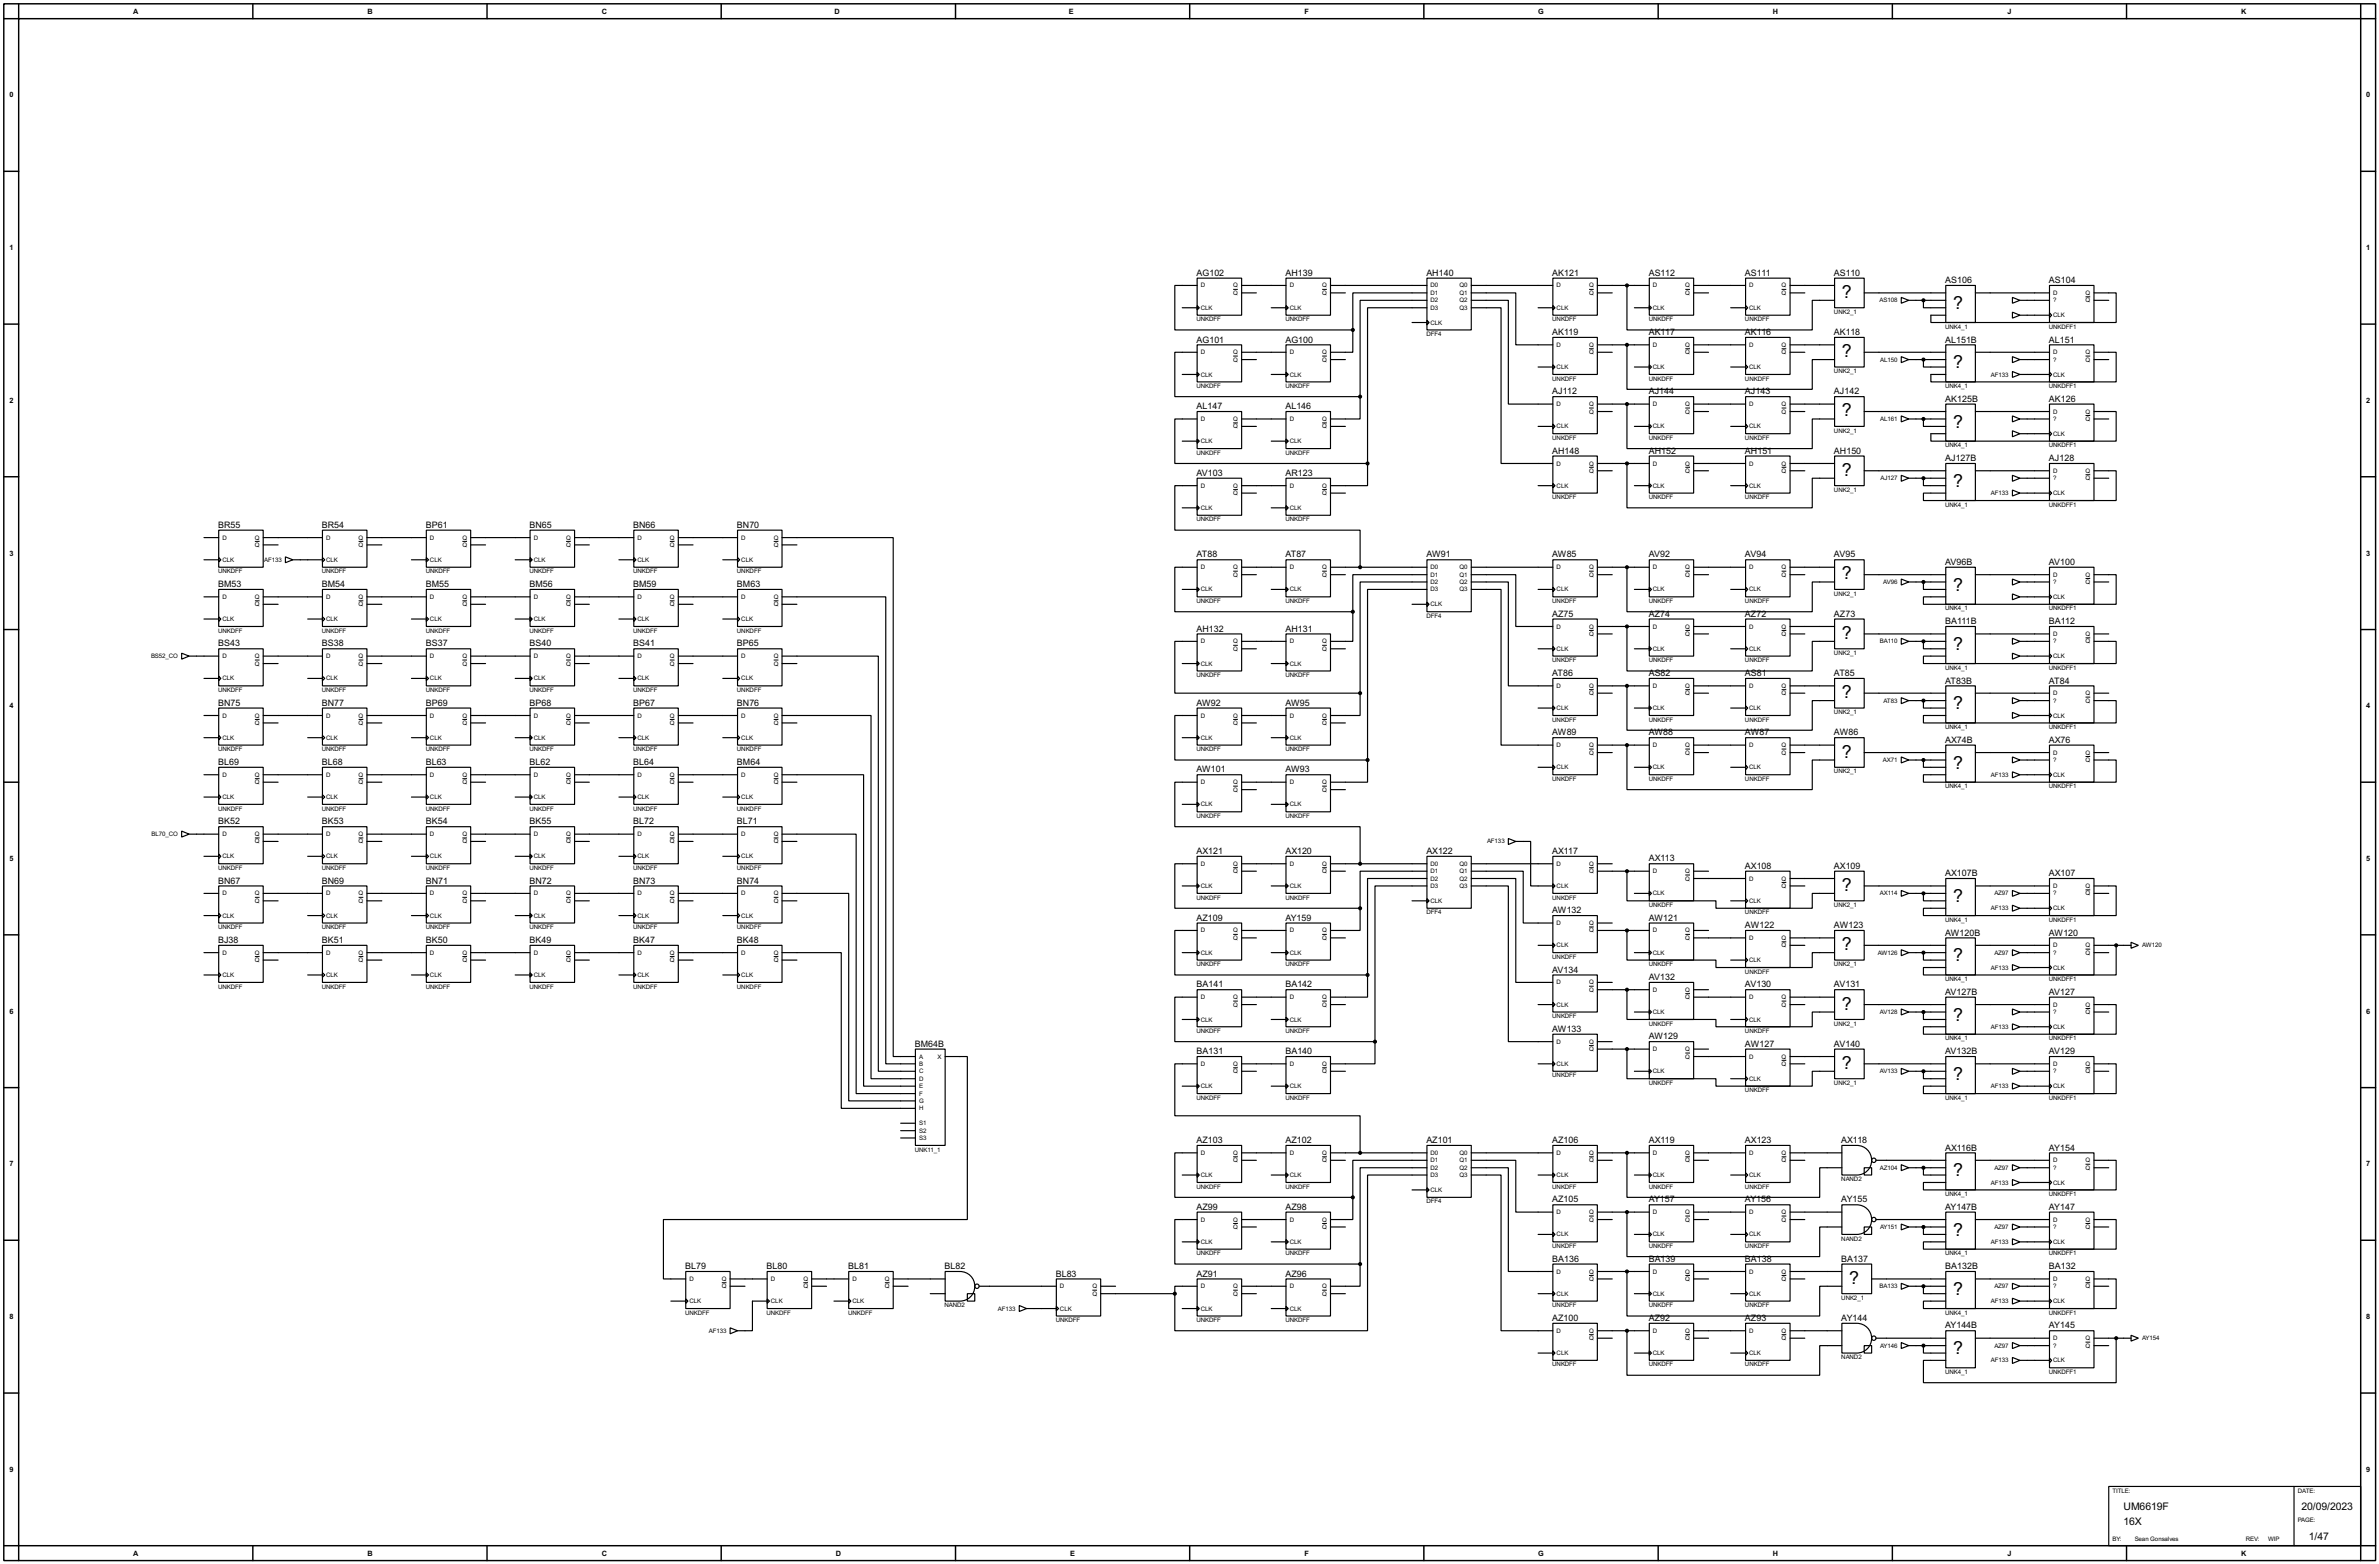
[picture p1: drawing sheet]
<svg xmlns="http://www.w3.org/2000/svg" width="815mm" height="536mm" viewBox="0 0 815 536" stroke-linecap="round" stroke-linejoin="round" font-family="sans-serif">
<defs><g id="words">
<g font-size="6.9">
<text x="631.2" y="102.1">?</text>
<text x="669.3" y="105.8">?</text>
<text x="631.2" y="122.3">?</text>
<text x="669.3" y="126.2">?</text>
<text x="631.2" y="142.7">?</text>
<text x="669.3" y="146.5">?</text>
<text x="631.2" y="163">?</text>
<text x="669.3" y="166.8">?</text>
<text x="631.2" y="198.6">?</text>
<text x="669.3" y="202.4">?</text>
<text x="631.2" y="218.9">?</text>
<text x="669.3" y="222.7">?</text>
<text x="631.2" y="239.2">?</text>
<text x="669.3" y="243">?</text>
<text x="631.2" y="259.6">?</text>
<text x="669.3" y="263.4">?</text>
<text x="631.2" y="305.3">?</text>
<text x="669.3" y="309.1">?</text>
<text x="631.2" y="325.6">?</text>
<text x="669.3" y="329.4">?</text>
<text x="631.2" y="345.9">?</text>
<text x="669.3" y="349.7">?</text>
<text x="631.2" y="366.2">?</text>
<text x="669.3" y="370">?</text>
<text x="669.3" y="403.1">?</text>
<text x="669.3" y="423.4">?</text>
<text x="633.8" y="439.9">?</text>
<text x="669.3" y="443.7">?</text>
<text x="669.3" y="464">?</text>
</g>
<g font-size="4">
<text x="727.8" y="517.5">UM6619F</text>
<text x="788.7" y="517.5">20/09/2023</text>
<text x="727.8" y="522.5">16X</text>
<text x="791.3" y="527.6">1/47</text>
</g>
<g font-size="3.4">
<text x="410.1" y="94.5">AG102</text>
<text x="440.5" y="94.5">AH139</text>
<text x="488.8" y="94.5">AH140</text>
<text x="532" y="94.5">AK121</text>
<text x="565" y="94.5">AS112</text>
<text x="598" y="94.5">AS111</text>
<text x="628.5" y="94.5">AS110</text>
<text x="666.6" y="97">AS106</text>
<text x="702.2" y="97">AS104</text>
<text x="410.1" y="117.4">AG101</text>
<text x="440.5" y="117.4">AG100</text>
<text x="532" y="114.8">AK119</text>
<text x="565" y="114.8">AK117</text>
<text x="598" y="114.8">AK116</text>
<text x="628.5" y="114.8">AK118</text>
<text x="666.6" y="117.4">AL151B</text>
<text x="702.2" y="117.4">AL151</text>
<text x="532" y="135.1">AJ112</text>
<text x="565" y="135.1">AJ144</text>
<text x="598" y="135.1">AJ143</text>
<text x="628.5" y="135.1">AJ142</text>
<text x="666.6" y="137.6">AK125B</text>
<text x="702.2" y="137.6">AK126</text>
<text x="410.1" y="140.2">AL147</text>
<text x="440.5" y="140.2">AL146</text>
<text x="532" y="155.5">AH148</text>
<text x="565" y="155.5">AH152</text>
<text x="598" y="155.5">AH151</text>
<text x="628.5" y="155.5">AH150</text>
<text x="666.6" y="158">AJ127B</text>
<text x="702.2" y="158">AJ128</text>
<text x="410.1" y="163">AV103</text>
<text x="440.5" y="163">AR123</text>
<text x="74.8" y="180.9">BR55</text>
<text x="110.3" y="180.9">BR54</text>
<text x="145.9" y="180.9">BP61</text>
<text x="181.5" y="180.9">BN65</text>
<text x="217" y="180.9">BN66</text>
<text x="252.6" y="180.9">BN70</text>
<text x="410.1" y="191">AT88</text>
<text x="440.5" y="191">AT87</text>
<text x="488.8" y="191">AW91</text>
<text x="532" y="191">AW85</text>
<text x="565" y="191">AV92</text>
<text x="598" y="191">AV94</text>
<text x="628.5" y="191">AV95</text>
<text x="666.6" y="193.6">AV96B</text>
<text x="702.2" y="193.6">AV100</text>
<text x="74.8" y="201.2">BM53</text>
<text x="110.3" y="201.2">BM54</text>
<text x="145.9" y="201.2">BM55</text>
<text x="181.5" y="201.2">BM56</text>
<text x="217" y="201.2">BM59</text>
<text x="252.6" y="201.2">BM63</text>
<text x="532" y="211.3">AZ75</text>
<text x="565" y="211.3">AZ74</text>
<text x="598" y="211.3">AZ72</text>
<text x="628.5" y="211.3">AZ73</text>
<text x="666.6" y="213.9">BA111B</text>
<text x="702.2" y="213.9">BA112</text>
<text x="74.8" y="221.5">BS43</text>
<text x="110.3" y="221.5">BS38</text>
<text x="145.9" y="221.5">BS37</text>
<text x="181.5" y="221.5">BS40</text>
<text x="217" y="221.5">BS41</text>
<text x="252.6" y="221.5">BP65</text>
<text x="410.1" y="216.4">AH132</text>
<text x="440.5" y="216.4">AH131</text>
<text x="532" y="231.7">AT86</text>
<text x="565" y="231.7">AS82</text>
<text x="598" y="231.7">AS81</text>
<text x="628.5" y="231.7">AT85</text>
<text x="666.6" y="234.2">AT83B</text>
<text x="702.2" y="234.2">AT84</text>
<text x="74.8" y="241.8">BN75</text>
<text x="110.3" y="241.8">BN77</text>
<text x="145.9" y="241.8">BP69</text>
<text x="181.5" y="241.8">BP68</text>
<text x="217" y="241.8">BP67</text>
<text x="252.6" y="241.8">BN76</text>
<text x="410.1" y="241.8">AW92</text>
<text x="440.5" y="241.8">AW95</text>
<text x="532" y="252">AW89</text>
<text x="565" y="252">AW88</text>
<text x="598" y="252">AW87</text>
<text x="628.5" y="252">AW86</text>
<text x="666.6" y="254.5">AX74B</text>
<text x="702.2" y="254.5">AX76</text>
<text x="74.8" y="262.1">BL69</text>
<text x="110.3" y="262.1">BL68</text>
<text x="145.9" y="262.1">BL63</text>
<text x="181.5" y="262.1">BL62</text>
<text x="217" y="262.1">BL64</text>
<text x="252.6" y="262.1">BM64</text>
<text x="410.1" y="264.7">AW101</text>
<text x="440.5" y="264.7">AW93</text>
<text x="74.8" y="282.5">BK52</text>
<text x="110.3" y="282.5">BK53</text>
<text x="145.9" y="282.5">BK54</text>
<text x="181.5" y="282.5">BK55</text>
<text x="217" y="282.5">BL72</text>
<text x="252.6" y="282.5">BL71</text>
<text x="410.1" y="292.6">AX121</text>
<text x="440.5" y="292.6">AX120</text>
<text x="488.8" y="292.6">AX122</text>
<text x="532" y="292.6">AX117</text>
<text x="565" y="295.2">AX113</text>
<text x="598" y="297.7">AX108</text>
<text x="628.5" y="297.7">AX109</text>
<text x="74.8" y="302.8">BN67</text>
<text x="110.3" y="302.8">BN69</text>
<text x="145.9" y="302.8">BN71</text>
<text x="181.5" y="302.8">BN72</text>
<text x="217" y="302.8">BN73</text>
<text x="252.6" y="302.8">BN74</text>
<text x="666.6" y="300.2">AX107B</text>
<text x="702.2" y="300.2">AX107</text>
<text x="410.1" y="315.5">AZ109</text>
<text x="440.5" y="315.5">AY159</text>
<text x="532" y="312.9">AW132</text>
<text x="565" y="315.5">AW121</text>
<text x="74.8" y="323.1">BJ38</text>
<text x="110.3" y="323.1">BK51</text>
<text x="145.9" y="323.1">BK50</text>
<text x="181.5" y="323.1">BK49</text>
<text x="217" y="323.1">BK47</text>
<text x="252.6" y="323.1">BK48</text>
<text x="598" y="318">AW122</text>
<text x="628.5" y="318">AW123</text>
<text x="666.6" y="320.6">AW120B</text>
<text x="702.2" y="320.6">AW120</text>
<text x="532" y="333.3">AV134</text>
<text x="565" y="335.8">AV132</text>
<text x="410.1" y="338.3">BA141</text>
<text x="440.5" y="338.3">BA142</text>
<text x="598" y="338.3">AV130</text>
<text x="628.5" y="338.3">AV131</text>
<text x="666.6" y="340.9">AV127B</text>
<text x="702.2" y="340.9">AV127</text>
<text x="532" y="353.6">AW133</text>
<text x="313.5" y="358.7">BM64B</text>
<text x="565" y="356.1">AW129</text>
<text x="598" y="358.7">AW127</text>
<text x="628.5" y="358.7">AV140</text>
<text x="410.1" y="361.2">BA131</text>
<text x="440.5" y="361.2">BA140</text>
<text x="666.6" y="361.2">AV132B</text>
<text x="702.2" y="361.2">AV129</text>
<text x="410.1" y="391.7">AZ103</text>
<text x="440.5" y="391.7">AZ102</text>
<text x="488.8" y="391.7">AZ101</text>
<text x="532" y="391.7">AZ106</text>
<text x="565" y="391.7">AX119</text>
<text x="598" y="391.7">AX123</text>
<text x="631" y="391.7">AX118</text>
<text x="666.6" y="394.2">AX116B</text>
<text x="702.2" y="394.2">AY154</text>
<text x="532" y="412">AZ105</text>
<text x="565" y="412">AY157</text>
<text x="598" y="412">AY156</text>
<text x="631" y="412">AY155</text>
<text x="410.1" y="414.5">AZ99</text>
<text x="440.5" y="414.5">AZ98</text>
<text x="666.6" y="414.5">AY147B</text>
<text x="702.2" y="414.5">AY147</text>
<text x="234.8" y="434.9">BL79</text>
<text x="262.7" y="434.9">BL80</text>
<text x="290.7" y="434.9">BL81</text>
<text x="323.7" y="434.9">BL82</text>
<text x="361.8" y="437.4">BL83</text>
<text x="410.1" y="437.4">AZ91</text>
<text x="440.5" y="437.4">AZ96</text>
<text x="532" y="432.3">BA136</text>
<text x="565" y="432.3">BA139</text>
<text x="598" y="432.3">BA138</text>
<text x="631" y="432.3">BA137</text>
<text x="666.6" y="434.9">BA132B</text>
<text x="702.2" y="434.9">BA132</text>
<text x="532" y="452.6">AZ100</text>
<text x="565" y="452.6">AZ92</text>
<text x="598" y="452.6">AZ93</text>
<text x="631" y="452.6">AY144</text>
<text x="666.6" y="455.2">AY144B</text>
<text x="702.2" y="455.2">AY145</text>
</g>
<g font-size="2.8">
<text x="45.7" y="4.7">A</text>
<text x="126" y="4.7">B</text>
<text x="206.2" y="4.7">C</text>
<text x="286" y="4.7">D</text>
<text x="366.3" y="4.7">E</text>
<text x="447.1" y="4.7">F</text>
<text x="527.2" y="4.7">G</text>
<text x="607.5" y="4.7">H</text>
<text x="688" y="4.7">J</text>
<text x="768.1" y="4.7">K</text>
<text x="3.2" y="33.4">0</text>
<text x="810.9" y="33.4">0</text>
<text x="3.2" y="85.7">1</text>
<text x="810.9" y="85.7">1</text>
<text x="3.2" y="138.1">2</text>
<text x="810.9" y="138.1">2</text>
<text x="3.2" y="190.4">3</text>
<text x="810.9" y="190.4">3</text>
<text x="3.2" y="242.7">4</text>
<text x="810.9" y="242.7">4</text>
<text x="3.2" y="295">5</text>
<text x="810.9" y="295">5</text>
<text x="3.2" y="347.4">6</text>
<text x="810.9" y="347.4">6</text>
<text x="3.2" y="399.7">7</text>
<text x="810.9" y="399.7">7</text>
<text x="3.2" y="452">8</text>
<text x="810.9" y="452">8</text>
<text x="3.2" y="504.3">9</text>
<text x="810.9" y="504.3">9</text>
<text x="45.7" y="533">A</text>
<text x="126" y="533">B</text>
<text x="206.2" y="533">C</text>
<text x="286.5" y="533">D</text>
<text x="366.8" y="533">E</text>
<text x="447.1" y="533">F</text>
<text x="527.2" y="533">G</text>
<text x="607.5" y="533">H</text>
<text x="688" y="533">J</text>
<text x="768.1" y="533">K</text>
</g>
<g font-size="2.4">
<text x="411.5" y="98.5">D</text>
<text x="422.6" y="101">Q</text>
<text x="422.6" y="98.5">Q</text>
<text x="442" y="98.5">D</text>
<text x="453.1" y="101">Q</text>
<text x="453.1" y="98.5">Q</text>
<text x="490.3" y="98.5">D0</text>
<text x="490.3" y="101">D1</text>
<text x="500.2" y="98.5">Q0</text>
<text x="500.2" y="101">Q1</text>
<text x="533.5" y="98.5">D</text>
<text x="544.6" y="101">Q</text>
<text x="544.6" y="98.5">Q</text>
<text x="566.5" y="98.5">D</text>
<text x="577.6" y="101">Q</text>
<text x="577.6" y="98.5">Q</text>
<text x="599.5" y="98.5">D</text>
<text x="610.6" y="101">Q</text>
<text x="610.6" y="98.5">Q</text>
<text x="703.6" y="101">D</text>
<text x="714.7" y="101">Q</text>
<text x="411.5" y="106.2">CLK</text>
<text x="442" y="106.2">CLK</text>
<text x="490.3" y="103.6">D2</text>
<text x="490.3" y="106.2">D3</text>
<text x="500.2" y="103.6">Q2</text>
<text x="500.2" y="106.2">Q3</text>
<text x="533.5" y="106.2">CLK</text>
<text x="566.5" y="106.2">CLK</text>
<text x="599.5" y="106.2">CLK</text>
<text x="628.5" y="107.6">UNK2_1</text>
<text x="644.1" y="103.6">AS108</text>
<text x="703.6" y="103.6">?</text>
<text x="714.7" y="103.6">Q</text>
<text x="410.1" y="110.1">UNKDFF</text>
<text x="440.5" y="110.1">UNKDFF</text>
<text x="490.3" y="111.2">CLK</text>
<text x="532" y="110.1">UNKDFF</text>
<text x="565" y="110.1">UNKDFF</text>
<text x="598" y="110.1">UNKDFF</text>
<text x="666.6" y="112.6">UNK4_1</text>
<text x="702.2" y="112.6">UNKDFF1</text>
<text x="703.6" y="108.7">CLK</text>
<text x="488.8" y="115.1">DFF4</text>
<text x="533.5" y="118.9">D</text>
<text x="544.6" y="118.9">Q</text>
<text x="566.5" y="118.9">D</text>
<text x="577.6" y="118.9">Q</text>
<text x="599.5" y="118.9">D</text>
<text x="610.6" y="118.9">Q</text>
<text x="411.5" y="121.4">D</text>
<text x="422.6" y="123.9">Q</text>
<text x="422.6" y="121.4">Q</text>
<text x="442" y="121.4">D</text>
<text x="453.1" y="123.9">Q</text>
<text x="453.1" y="121.4">Q</text>
<text x="544.6" y="121.4">Q</text>
<text x="577.6" y="121.4">Q</text>
<text x="610.6" y="121.4">Q</text>
<text x="644.3" y="123.9">AL150</text>
<text x="703.6" y="121.4">D</text>
<text x="703.6" y="123.9">?</text>
<text x="714.7" y="123.9">Q</text>
<text x="714.7" y="121.4">Q</text>
<text x="411.5" y="129">CLK</text>
<text x="442" y="129">CLK</text>
<text x="532" y="130.4">UNKDFF</text>
<text x="533.5" y="126.4">CLK</text>
<text x="565" y="130.4">UNKDFF</text>
<text x="566.5" y="126.4">CLK</text>
<text x="598" y="130.4">UNKDFF</text>
<text x="599.5" y="126.4">CLK</text>
<text x="628.5" y="127.8">UNK2_1</text>
<text x="682.3" y="129">AF133</text>
<text x="703.6" y="129">CLK</text>
<text x="410.1" y="133">UNKDFF</text>
<text x="440.5" y="133">UNKDFF</text>
<text x="666.6" y="133">UNK4_1</text>
<text x="702.2" y="133">UNKDFF1</text>
<text x="533.5" y="139.1">D</text>
<text x="544.6" y="141.7">Q</text>
<text x="544.6" y="139.1">Q</text>
<text x="566.5" y="139.1">D</text>
<text x="577.6" y="141.7">Q</text>
<text x="577.6" y="139.1">Q</text>
<text x="599.5" y="139.1">D</text>
<text x="610.6" y="141.7">Q</text>
<text x="610.6" y="139.1">Q</text>
<text x="703.6" y="141.7">D</text>
<text x="714.7" y="141.7">Q</text>
<text x="411.5" y="144.3">D</text>
<text x="422.6" y="146.8">Q</text>
<text x="422.6" y="144.3">Q</text>
<text x="442" y="144.3">D</text>
<text x="453.1" y="146.8">Q</text>
<text x="453.1" y="144.3">Q</text>
<text x="533.5" y="146.8">CLK</text>
<text x="566.5" y="146.8">CLK</text>
<text x="599.5" y="146.8">CLK</text>
<text x="628.5" y="148.2">UNK2_1</text>
<text x="644.3" y="144.3">AL161</text>
<text x="703.6" y="149.3">CLK</text>
<text x="703.6" y="144.3">?</text>
<text x="714.7" y="144.3">Q</text>
<text x="410.1" y="155.8">UNKDFF</text>
<text x="411.5" y="151.8">CLK</text>
<text x="440.5" y="155.8">UNKDFF</text>
<text x="442" y="151.8">CLK</text>
<text x="532" y="150.7">UNKDFF</text>
<text x="565" y="150.7">UNKDFF</text>
<text x="598" y="150.7">UNKDFF</text>
<text x="666.6" y="153.2">UNK4_1</text>
<text x="702.2" y="153.2">UNKDFF1</text>
<text x="533.5" y="159.5">D</text>
<text x="544.6" y="159.5">Q</text>
<text x="566.5" y="159.5">D</text>
<text x="577.6" y="159.5">Q</text>
<text x="599.5" y="159.5">D</text>
<text x="610.6" y="159.5">Q</text>
<text x="411.5" y="167.1">D</text>
<text x="422.6" y="167.1">Q</text>
<text x="442" y="167.1">D</text>
<text x="453.1" y="167.1">Q</text>
<text x="533.5" y="167.1">CLK</text>
<text x="544.6" y="162">Q</text>
<text x="566.5" y="167.1">CLK</text>
<text x="577.6" y="162">Q</text>
<text x="599.5" y="167.1">CLK</text>
<text x="610.6" y="162">Q</text>
<text x="644.4" y="164.5">AJ127</text>
<text x="703.6" y="162">D</text>
<text x="703.6" y="164.5">?</text>
<text x="714.7" y="164.5">Q</text>
<text x="714.7" y="162">Q</text>
<text x="422.6" y="169.7">Q</text>
<text x="453.1" y="169.7">Q</text>
<text x="532" y="171.1">UNKDFF</text>
<text x="565" y="171.1">UNKDFF</text>
<text x="598" y="171.1">UNKDFF</text>
<text x="628.5" y="168.5">UNK2_1</text>
<text x="666.6" y="173.6">UNK4_1</text>
<text x="682.3" y="169.7">AF133</text>
<text x="702.2" y="173.6">UNKDFF1</text>
<text x="703.6" y="169.7">CLK</text>
<text x="410.1" y="178.7">UNKDFF</text>
<text x="411.5" y="174.7">CLK</text>
<text x="440.5" y="178.7">UNKDFF</text>
<text x="442" y="174.7">CLK</text>
<text x="76.3" y="184.9">D</text>
<text x="87.4" y="184.9">Q</text>
<text x="111.8" y="184.9">D</text>
<text x="122.9" y="184.9">Q</text>
<text x="147.4" y="184.9">D</text>
<text x="158.5" y="184.9">Q</text>
<text x="182.9" y="184.9">D</text>
<text x="194" y="184.9">Q</text>
<text x="218.5" y="184.9">D</text>
<text x="229.6" y="184.9">Q</text>
<text x="254.1" y="184.9">D</text>
<text x="265.2" y="184.9">Q</text>
<text x="87.4" y="187.4">Q</text>
<text x="122.9" y="187.4">Q</text>
<text x="158.5" y="187.4">Q</text>
<text x="194" y="187.4">Q</text>
<text x="229.6" y="187.4">Q</text>
<text x="265.2" y="187.4">Q</text>
<text x="74.8" y="196.5">UNKDFF</text>
<text x="76.3" y="192.5">CLK</text>
<text x="90.5" y="192.5">AF133</text>
<text x="110.3" y="196.5">UNKDFF</text>
<text x="111.8" y="192.5">CLK</text>
<text x="145.9" y="196.5">UNKDFF</text>
<text x="147.4" y="192.5">CLK</text>
<text x="181.5" y="196.5">UNKDFF</text>
<text x="182.9" y="192.5">CLK</text>
<text x="217" y="196.5">UNKDFF</text>
<text x="218.5" y="192.5">CLK</text>
<text x="252.6" y="196.5">UNKDFF</text>
<text x="254.1" y="192.5">CLK</text>
<text x="411.5" y="195.1">D</text>
<text x="422.6" y="197.6">Q</text>
<text x="422.6" y="195.1">Q</text>
<text x="442" y="195.1">D</text>
<text x="453.1" y="197.6">Q</text>
<text x="453.1" y="195.1">Q</text>
<text x="490.3" y="195.1">D0</text>
<text x="490.3" y="197.6">D1</text>
<text x="500.2" y="195.1">Q0</text>
<text x="500.2" y="197.6">Q1</text>
<text x="533.5" y="195.1">D</text>
<text x="544.6" y="197.6">Q</text>
<text x="544.6" y="195.1">Q</text>
<text x="566.5" y="195.1">D</text>
<text x="577.6" y="197.6">Q</text>
<text x="577.6" y="195.1">Q</text>
<text x="599.5" y="195.1">D</text>
<text x="610.6" y="197.6">Q</text>
<text x="610.6" y="195.1">Q</text>
<text x="703.6" y="197.6">D</text>
<text x="714.7" y="197.6">Q</text>
<text x="411.5" y="202.7">CLK</text>
<text x="442" y="202.7">CLK</text>
<text x="490.3" y="200.1">D2</text>
<text x="490.3" y="202.7">D3</text>
<text x="500.2" y="200.1">Q2</text>
<text x="500.2" y="202.7">Q3</text>
<text x="533.5" y="202.7">CLK</text>
<text x="566.5" y="202.7">CLK</text>
<text x="599.5" y="202.7">CLK</text>
<text x="645.4" y="200.1">AV96</text>
<text x="703.6" y="200.1">?</text>
<text x="714.7" y="200.1">Q</text>
<text x="76.3" y="205.2">D</text>
<text x="87.4" y="207.8">Q</text>
<text x="87.4" y="205.2">Q</text>
<text x="111.8" y="205.2">D</text>
<text x="122.9" y="207.8">Q</text>
<text x="122.9" y="205.2">Q</text>
<text x="147.4" y="205.2">D</text>
<text x="158.5" y="207.8">Q</text>
<text x="158.5" y="205.2">Q</text>
<text x="182.9" y="205.2">D</text>
<text x="194" y="207.8">Q</text>
<text x="194" y="205.2">Q</text>
<text x="218.5" y="205.2">D</text>
<text x="229.6" y="207.8">Q</text>
<text x="229.6" y="205.2">Q</text>
<text x="254.1" y="205.2">D</text>
<text x="265.2" y="207.8">Q</text>
<text x="265.2" y="205.2">Q</text>
<text x="410.1" y="206.6">UNKDFF</text>
<text x="440.5" y="206.6">UNKDFF</text>
<text x="490.3" y="207.8">CLK</text>
<text x="532" y="206.6">UNKDFF</text>
<text x="565" y="206.6">UNKDFF</text>
<text x="598" y="206.6">UNKDFF</text>
<text x="628.5" y="204.1">UNK2_1</text>
<text x="666.6" y="209.2">UNK4_1</text>
<text x="702.2" y="209.2">UNKDFF1</text>
<text x="703.6" y="205.2">CLK</text>
<text x="76.3" y="212.8">CLK</text>
<text x="111.8" y="212.8">CLK</text>
<text x="147.4" y="212.8">CLK</text>
<text x="182.9" y="212.8">CLK</text>
<text x="218.5" y="212.8">CLK</text>
<text x="254.1" y="212.8">CLK</text>
<text x="488.8" y="211.7">DFF4</text>
<text x="533.5" y="215.4">D</text>
<text x="544.6" y="215.4">Q</text>
<text x="566.5" y="215.4">D</text>
<text x="577.6" y="215.4">Q</text>
<text x="599.5" y="215.4">D</text>
<text x="610.6" y="215.4">Q</text>
<text x="74.8" y="216.8">UNKDFF</text>
<text x="110.3" y="216.8">UNKDFF</text>
<text x="145.9" y="216.8">UNKDFF</text>
<text x="181.5" y="216.8">UNKDFF</text>
<text x="217" y="216.8">UNKDFF</text>
<text x="252.6" y="216.8">UNKDFF</text>
<text x="411.5" y="220.5">D</text>
<text x="422.6" y="220.5">Q</text>
<text x="442" y="220.5">D</text>
<text x="453.1" y="220.5">Q</text>
<text x="544.6" y="217.9">Q</text>
<text x="577.6" y="217.9">Q</text>
<text x="610.6" y="217.9">Q</text>
<text x="644.3" y="220.5">BA110</text>
<text x="703.6" y="217.9">D</text>
<text x="703.6" y="220.5">?</text>
<text x="714.7" y="220.5">Q</text>
<text x="714.7" y="217.9">Q</text>
<text x="51.8" y="225.5">BS52_CO</text>
<text x="76.3" y="225.5">D</text>
<text x="87.4" y="225.5">Q</text>
<text x="111.8" y="225.5">D</text>
<text x="122.9" y="225.5">Q</text>
<text x="147.4" y="225.5">D</text>
<text x="158.5" y="225.5">Q</text>
<text x="182.9" y="225.5">D</text>
<text x="194" y="225.5">Q</text>
<text x="218.5" y="225.5">D</text>
<text x="229.6" y="225.5">Q</text>
<text x="254.1" y="225.5">D</text>
<text x="265.2" y="225.5">Q</text>
<text x="422.6" y="223">Q</text>
<text x="453.1" y="223">Q</text>
<text x="532" y="226.9">UNKDFF</text>
<text x="533.5" y="223">CLK</text>
<text x="565" y="226.9">UNKDFF</text>
<text x="566.5" y="223">CLK</text>
<text x="598" y="226.9">UNKDFF</text>
<text x="599.5" y="223">CLK</text>
<text x="628.5" y="224.4">UNK2_1</text>
<text x="703.6" y="225.5">CLK</text>
<text x="76.3" y="233.2">CLK</text>
<text x="87.4" y="228.1">Q</text>
<text x="111.8" y="233.2">CLK</text>
<text x="122.9" y="228.1">Q</text>
<text x="147.4" y="233.2">CLK</text>
<text x="158.5" y="228.1">Q</text>
<text x="182.9" y="233.2">CLK</text>
<text x="194" y="228.1">Q</text>
<text x="218.5" y="233.2">CLK</text>
<text x="229.6" y="228.1">Q</text>
<text x="254.1" y="233.2">CLK</text>
<text x="265.2" y="228.1">Q</text>
<text x="410.1" y="232">UNKDFF</text>
<text x="411.5" y="228.1">CLK</text>
<text x="440.5" y="232">UNKDFF</text>
<text x="442" y="228.1">CLK</text>
<text x="666.6" y="229.5">UNK4_1</text>
<text x="702.2" y="229.5">UNKDFF1</text>
<text x="74.8" y="237.1">UNKDFF</text>
<text x="110.3" y="237.1">UNKDFF</text>
<text x="145.9" y="237.1">UNKDFF</text>
<text x="181.5" y="237.1">UNKDFF</text>
<text x="217" y="237.1">UNKDFF</text>
<text x="252.6" y="237.1">UNKDFF</text>
<text x="533.5" y="235.7">D</text>
<text x="544.6" y="238.2">Q</text>
<text x="544.6" y="235.7">Q</text>
<text x="566.5" y="235.7">D</text>
<text x="577.6" y="238.2">Q</text>
<text x="577.6" y="235.7">Q</text>
<text x="599.5" y="235.7">D</text>
<text x="610.6" y="238.2">Q</text>
<text x="610.6" y="235.7">Q</text>
<text x="703.6" y="238.2">D</text>
<text x="714.7" y="238.2">Q</text>
<text x="76.3" y="245.9">D</text>
<text x="87.4" y="245.9">Q</text>
<text x="111.8" y="245.9">D</text>
<text x="122.9" y="245.9">Q</text>
<text x="147.4" y="245.9">D</text>
<text x="158.5" y="245.9">Q</text>
<text x="182.9" y="245.9">D</text>
<text x="194" y="245.9">Q</text>
<text x="218.5" y="245.9">D</text>
<text x="229.6" y="245.9">Q</text>
<text x="254.1" y="245.9">D</text>
<text x="265.2" y="245.9">Q</text>
<text x="411.5" y="245.9">D</text>
<text x="422.6" y="245.9">Q</text>
<text x="442" y="245.9">D</text>
<text x="453.1" y="245.9">Q</text>
<text x="533.5" y="243.3">CLK</text>
<text x="566.5" y="243.3">CLK</text>
<text x="599.5" y="243.3">CLK</text>
<text x="628.5" y="244.7">UNK2_1</text>
<text x="645.5" y="240.8">AT83</text>
<text x="703.6" y="245.9">CLK</text>
<text x="703.6" y="240.8">?</text>
<text x="714.7" y="240.8">Q</text>
<text x="87.4" y="248.4">Q</text>
<text x="122.9" y="248.4">Q</text>
<text x="158.5" y="248.4">Q</text>
<text x="194" y="248.4">Q</text>
<text x="229.6" y="248.4">Q</text>
<text x="265.2" y="248.4">Q</text>
<text x="422.6" y="248.4">Q</text>
<text x="453.1" y="248.4">Q</text>
<text x="532" y="247.3">UNKDFF</text>
<text x="565" y="247.3">UNKDFF</text>
<text x="598" y="247.3">UNKDFF</text>
<text x="666.6" y="249.8">UNK4_1</text>
<text x="702.2" y="249.8">UNKDFF1</text>
<text x="74.8" y="257.4">UNKDFF</text>
<text x="76.3" y="253.5">CLK</text>
<text x="110.3" y="257.4">UNKDFF</text>
<text x="111.8" y="253.5">CLK</text>
<text x="145.9" y="257.4">UNKDFF</text>
<text x="147.4" y="253.5">CLK</text>
<text x="181.5" y="257.4">UNKDFF</text>
<text x="182.9" y="253.5">CLK</text>
<text x="217" y="257.4">UNKDFF</text>
<text x="218.5" y="253.5">CLK</text>
<text x="252.6" y="257.4">UNKDFF</text>
<text x="254.1" y="253.5">CLK</text>
<text x="410.1" y="257.4">UNKDFF</text>
<text x="411.5" y="253.5">CLK</text>
<text x="440.5" y="257.4">UNKDFF</text>
<text x="442" y="253.5">CLK</text>
<text x="533.5" y="256">D</text>
<text x="544.6" y="256">Q</text>
<text x="566.5" y="256">D</text>
<text x="577.6" y="256">Q</text>
<text x="599.5" y="256">D</text>
<text x="610.6" y="256">Q</text>
<text x="533.5" y="263.6">CLK</text>
<text x="544.6" y="258.6">Q</text>
<text x="566.5" y="263.6">CLK</text>
<text x="577.6" y="258.6">Q</text>
<text x="599.5" y="263.6">CLK</text>
<text x="610.6" y="258.6">Q</text>
<text x="645.3" y="261.1">AX71</text>
<text x="703.6" y="258.6">D</text>
<text x="703.6" y="261.1">?</text>
<text x="714.7" y="261.1">Q</text>
<text x="714.7" y="258.6">Q</text>
<text x="76.3" y="266.2">D</text>
<text x="87.4" y="268.7">Q</text>
<text x="87.4" y="266.2">Q</text>
<text x="111.8" y="266.2">D</text>
<text x="122.9" y="268.7">Q</text>
<text x="122.9" y="266.2">Q</text>
<text x="147.4" y="266.2">D</text>
<text x="158.5" y="268.7">Q</text>
<text x="158.5" y="266.2">Q</text>
<text x="182.9" y="266.2">D</text>
<text x="194" y="268.7">Q</text>
<text x="194" y="266.2">Q</text>
<text x="218.5" y="266.2">D</text>
<text x="229.6" y="268.7">Q</text>
<text x="229.6" y="266.2">Q</text>
<text x="254.1" y="266.2">D</text>
<text x="265.2" y="268.7">Q</text>
<text x="265.2" y="266.2">Q</text>
<text x="411.5" y="268.7">D</text>
<text x="422.6" y="268.7">Q</text>
<text x="442" y="268.7">D</text>
<text x="453.1" y="268.7">Q</text>
<text x="532" y="267.6">UNKDFF</text>
<text x="565" y="267.6">UNKDFF</text>
<text x="598" y="267.6">UNKDFF</text>
<text x="628.5" y="265">UNK2_1</text>
<text x="682.3" y="266.2">AF133</text>
<text x="703.6" y="266.2">CLK</text>
<text x="76.3" y="273.8">CLK</text>
<text x="111.8" y="273.8">CLK</text>
<text x="147.4" y="273.8">CLK</text>
<text x="182.9" y="273.8">CLK</text>
<text x="218.5" y="273.8">CLK</text>
<text x="254.1" y="273.8">CLK</text>
<text x="422.6" y="271.3">Q</text>
<text x="453.1" y="271.3">Q</text>
<text x="666.6" y="270.1">UNK4_1</text>
<text x="702.2" y="270.1">UNKDFF1</text>
<text x="74.8" y="277.7">UNKDFF</text>
<text x="110.3" y="277.7">UNKDFF</text>
<text x="145.9" y="277.7">UNKDFF</text>
<text x="181.5" y="277.7">UNKDFF</text>
<text x="217" y="277.7">UNKDFF</text>
<text x="252.6" y="277.7">UNKDFF</text>
<text x="410.1" y="280.3">UNKDFF</text>
<text x="411.5" y="276.3">CLK</text>
<text x="440.5" y="280.3">UNKDFF</text>
<text x="442" y="276.3">CLK</text>
<text x="52" y="286.5">BL70_CO</text>
<text x="76.3" y="286.5">D</text>
<text x="87.4" y="286.5">Q</text>
<text x="111.8" y="286.5">D</text>
<text x="122.9" y="286.5">Q</text>
<text x="147.4" y="286.5">D</text>
<text x="158.5" y="286.5">Q</text>
<text x="182.9" y="286.5">D</text>
<text x="194" y="286.5">Q</text>
<text x="218.5" y="286.5">D</text>
<text x="229.6" y="286.5">Q</text>
<text x="254.1" y="286.5">D</text>
<text x="265.2" y="286.5">Q</text>
<text x="87.4" y="289">Q</text>
<text x="122.9" y="289">Q</text>
<text x="158.5" y="289">Q</text>
<text x="194" y="289">Q</text>
<text x="229.6" y="289">Q</text>
<text x="265.2" y="289">Q</text>
<text x="509.6" y="289">AF133</text>
<text x="74.8" y="298.1">UNKDFF</text>
<text x="76.3" y="294.1">CLK</text>
<text x="110.3" y="298.1">UNKDFF</text>
<text x="111.8" y="294.1">CLK</text>
<text x="145.9" y="298.1">UNKDFF</text>
<text x="147.4" y="294.1">CLK</text>
<text x="181.5" y="298.1">UNKDFF</text>
<text x="182.9" y="294.1">CLK</text>
<text x="217" y="298.1">UNKDFF</text>
<text x="218.5" y="294.1">CLK</text>
<text x="252.6" y="298.1">UNKDFF</text>
<text x="254.1" y="294.1">CLK</text>
<text x="411.5" y="296.7">D</text>
<text x="422.6" y="299.2">Q</text>
<text x="422.6" y="296.7">Q</text>
<text x="442" y="296.7">D</text>
<text x="453.1" y="299.2">Q</text>
<text x="453.1" y="296.7">Q</text>
<text x="490.3" y="296.7">D0</text>
<text x="490.3" y="299.2">D1</text>
<text x="500.2" y="296.7">Q0</text>
<text x="500.2" y="299.2">Q1</text>
<text x="533.5" y="296.7">D</text>
<text x="544.6" y="299.2">Q</text>
<text x="544.6" y="296.7">Q</text>
<text x="566.5" y="299.2">D</text>
<text x="577.6" y="299.2">Q</text>
<text x="411.5" y="304.3">CLK</text>
<text x="442" y="304.3">CLK</text>
<text x="490.3" y="301.7">D2</text>
<text x="490.3" y="304.3">D3</text>
<text x="500.2" y="301.7">Q2</text>
<text x="500.2" y="304.3">Q3</text>
<text x="533.5" y="304.3">CLK</text>
<text x="577.6" y="301.7">Q</text>
<text x="599.5" y="301.7">D</text>
<text x="610.6" y="304.3">Q</text>
<text x="610.6" y="301.7">Q</text>
<text x="703.6" y="304.3">D</text>
<text x="714.7" y="304.3">Q</text>
<text x="76.3" y="306.8">D</text>
<text x="87.4" y="309.4">Q</text>
<text x="87.4" y="306.8">Q</text>
<text x="111.8" y="306.8">D</text>
<text x="122.9" y="309.4">Q</text>
<text x="122.9" y="306.8">Q</text>
<text x="147.4" y="306.8">D</text>
<text x="158.5" y="309.4">Q</text>
<text x="158.5" y="306.8">Q</text>
<text x="182.9" y="306.8">D</text>
<text x="194" y="309.4">Q</text>
<text x="194" y="306.8">Q</text>
<text x="218.5" y="306.8">D</text>
<text x="229.6" y="309.4">Q</text>
<text x="229.6" y="306.8">Q</text>
<text x="254.1" y="306.8">D</text>
<text x="265.2" y="309.4">Q</text>
<text x="265.2" y="306.8">Q</text>
<text x="410.1" y="308.2">UNKDFF</text>
<text x="440.5" y="308.2">UNKDFF</text>
<text x="490.3" y="309.4">CLK</text>
<text x="532" y="308.2">UNKDFF</text>
<text x="565" y="310.8">UNKDFF</text>
<text x="566.5" y="306.8">CLK</text>
<text x="599.5" y="309.4">CLK</text>
<text x="628.5" y="310.8">UNK2_1</text>
<text x="644.3" y="306.8">AX114</text>
<text x="682.3" y="311.9">AF133</text>
<text x="683.5" y="306.8">AZ97</text>
<text x="703.6" y="311.9">CLK</text>
<text x="703.6" y="306.8">?</text>
<text x="714.7" y="306.8">Q</text>
<text x="76.3" y="314.4">CLK</text>
<text x="111.8" y="314.4">CLK</text>
<text x="147.4" y="314.4">CLK</text>
<text x="182.9" y="314.4">CLK</text>
<text x="218.5" y="314.4">CLK</text>
<text x="254.1" y="314.4">CLK</text>
<text x="488.8" y="313.3">DFF4</text>
<text x="533.5" y="317">D</text>
<text x="544.6" y="317">Q</text>
<text x="598" y="313.3">UNKDFF</text>
<text x="666.6" y="315.8">UNK4_1</text>
<text x="702.2" y="315.8">UNKDFF1</text>
<text x="74.8" y="318.4">UNKDFF</text>
<text x="110.3" y="318.4">UNKDFF</text>
<text x="145.9" y="318.4">UNKDFF</text>
<text x="181.5" y="318.4">UNKDFF</text>
<text x="217" y="318.4">UNKDFF</text>
<text x="252.6" y="318.4">UNKDFF</text>
<text x="411.5" y="319.5">D</text>
<text x="422.6" y="322.1">Q</text>
<text x="422.6" y="319.5">Q</text>
<text x="442" y="319.5">D</text>
<text x="453.1" y="322.1">Q</text>
<text x="453.1" y="319.5">Q</text>
<text x="544.6" y="319.5">Q</text>
<text x="566.5" y="319.5">D</text>
<text x="577.6" y="322.1">Q</text>
<text x="577.6" y="319.5">Q</text>
<text x="599.5" y="322.1">D</text>
<text x="610.6" y="322.1">Q</text>
<text x="76.3" y="327.1">D</text>
<text x="87.4" y="329.7">Q</text>
<text x="87.4" y="327.1">Q</text>
<text x="111.8" y="327.1">D</text>
<text x="122.9" y="329.7">Q</text>
<text x="122.9" y="327.1">Q</text>
<text x="147.4" y="327.1">D</text>
<text x="158.5" y="329.7">Q</text>
<text x="158.5" y="327.1">Q</text>
<text x="182.9" y="327.1">D</text>
<text x="194" y="329.7">Q</text>
<text x="194" y="327.1">Q</text>
<text x="218.5" y="327.1">D</text>
<text x="229.6" y="329.7">Q</text>
<text x="229.6" y="327.1">Q</text>
<text x="254.1" y="327.1">D</text>
<text x="265.2" y="329.7">Q</text>
<text x="265.2" y="327.1">Q</text>
<text x="411.5" y="327.1">CLK</text>
<text x="442" y="327.1">CLK</text>
<text x="532" y="328.5">UNKDFF</text>
<text x="533.5" y="324.6">CLK</text>
<text x="566.5" y="327.1">CLK</text>
<text x="599.5" y="329.7">CLK</text>
<text x="610.6" y="324.6">Q</text>
<text x="643.5" y="327.1">AW126</text>
<text x="683.5" y="327.1">AZ97</text>
<text x="703.6" y="324.6">D</text>
<text x="703.6" y="327.1">?</text>
<text x="714.7" y="327.1">Q</text>
<text x="714.7" y="324.6">Q</text>
<text x="734.1" y="324.6">AW120</text>
<text x="76.3" y="334.8">CLK</text>
<text x="111.8" y="334.8">CLK</text>
<text x="147.4" y="334.8">CLK</text>
<text x="182.9" y="334.8">CLK</text>
<text x="218.5" y="334.8">CLK</text>
<text x="254.1" y="334.8">CLK</text>
<text x="410.1" y="331.1">UNKDFF</text>
<text x="440.5" y="331.1">UNKDFF</text>
<text x="565" y="331.1">UNKDFF</text>
<text x="598" y="333.6">UNKDFF</text>
<text x="628.5" y="331.1">UNK2_1</text>
<text x="682.3" y="332.2">AF133</text>
<text x="703.6" y="332.2">CLK</text>
<text x="74.8" y="338.7">UNKDFF</text>
<text x="110.3" y="338.7">UNKDFF</text>
<text x="145.9" y="338.7">UNKDFF</text>
<text x="181.5" y="338.7">UNKDFF</text>
<text x="217" y="338.7">UNKDFF</text>
<text x="252.6" y="338.7">UNKDFF</text>
<text x="533.5" y="337.3">D</text>
<text x="544.6" y="339.8">Q</text>
<text x="544.6" y="337.3">Q</text>
<text x="566.5" y="339.8">D</text>
<text x="577.6" y="339.8">Q</text>
<text x="666.6" y="336.2">UNK4_1</text>
<text x="702.2" y="336.2">UNKDFF1</text>
<text x="411.5" y="342.4">D</text>
<text x="422.6" y="344.9">Q</text>
<text x="422.6" y="342.4">Q</text>
<text x="442" y="342.4">D</text>
<text x="453.1" y="344.9">Q</text>
<text x="453.1" y="342.4">Q</text>
<text x="533.5" y="344.9">CLK</text>
<text x="566.5" y="347.5">CLK</text>
<text x="577.6" y="342.4">Q</text>
<text x="599.5" y="342.4">D</text>
<text x="610.6" y="344.9">Q</text>
<text x="610.6" y="342.4">Q</text>
<text x="644.3" y="347.5">AV128</text>
<text x="703.6" y="344.9">D</text>
<text x="703.6" y="347.5">?</text>
<text x="714.7" y="347.5">Q</text>
<text x="714.7" y="344.9">Q</text>
<text x="410.1" y="353.9">UNKDFF</text>
<text x="411.5" y="350">CLK</text>
<text x="440.5" y="353.9">UNKDFF</text>
<text x="442" y="350">CLK</text>
<text x="532" y="348.9">UNKDFF</text>
<text x="565" y="351.4">UNKDFF</text>
<text x="598" y="353.9">UNKDFF</text>
<text x="599.5" y="350">CLK</text>
<text x="628.5" y="351.4">UNK2_1</text>
<text x="682.3" y="352.5">AF133</text>
<text x="703.6" y="352.5">CLK</text>
<text x="533.5" y="357.6">D</text>
<text x="544.6" y="357.6">Q</text>
<text x="666.6" y="356.5">UNK4_1</text>
<text x="702.2" y="356.5">UNKDFF1</text>
<text x="315" y="362.7">A</text>
<text x="315" y="365.2">B</text>
<text x="321.3" y="362.7">X</text>
<text x="411.5" y="365.2">D</text>
<text x="422.6" y="365.2">Q</text>
<text x="442" y="365.2">D</text>
<text x="453.1" y="365.2">Q</text>
<text x="533.5" y="365.2">CLK</text>
<text x="544.6" y="360.2">Q</text>
<text x="566.5" y="360.2">D</text>
<text x="577.6" y="362.7">Q</text>
<text x="577.6" y="360.2">Q</text>
<text x="599.5" y="362.7">D</text>
<text x="610.6" y="365.2">Q</text>
<text x="610.6" y="362.7">Q</text>
<text x="703.6" y="365.2">D</text>
<text x="714.7" y="365.2">Q</text>
<text x="315" y="367.8">C</text>
<text x="315" y="370.3">D</text>
<text x="422.6" y="367.8">Q</text>
<text x="453.1" y="367.8">Q</text>
<text x="532" y="369.2">UNKDFF</text>
<text x="565" y="371.7">UNKDFF</text>
<text x="566.5" y="367.8">CLK</text>
<text x="599.5" y="370.3">CLK</text>
<text x="628.5" y="371.7">UNK2_1</text>
<text x="644.3" y="367.8">AV133</text>
<text x="703.6" y="367.8">?</text>
<text x="714.7" y="367.8">Q</text>
<text x="315" y="372.9">E</text>
<text x="315" y="375.4">F</text>
<text x="315" y="377.9">G</text>
<text x="410.1" y="376.8">UNKDFF</text>
<text x="411.5" y="372.9">CLK</text>
<text x="440.5" y="376.8">UNKDFF</text>
<text x="442" y="372.9">CLK</text>
<text x="598" y="374.3">UNKDFF</text>
<text x="666.6" y="376.8">UNK4_1</text>
<text x="682.3" y="372.9">AF133</text>
<text x="702.2" y="376.8">UNKDFF1</text>
<text x="703.6" y="372.9">CLK</text>
<text x="315" y="380.5">H</text>
<text x="315" y="385.6">S1</text>
<text x="315" y="388.1">S2</text>
<text x="313.5" y="394.6">UNK11_1</text>
<text x="315" y="390.6">S3</text>
<text x="411.5" y="395.7">D</text>
<text x="422.6" y="395.7">Q</text>
<text x="442" y="395.7">D</text>
<text x="453.1" y="395.7">Q</text>
<text x="490.3" y="395.7">D0</text>
<text x="500.2" y="395.7">Q0</text>
<text x="533.5" y="395.7">D</text>
<text x="544.6" y="395.7">Q</text>
<text x="566.5" y="395.7">D</text>
<text x="577.6" y="395.7">Q</text>
<text x="599.5" y="395.7">D</text>
<text x="610.6" y="395.7">Q</text>
<text x="422.6" y="398.3">Q</text>
<text x="453.1" y="398.3">Q</text>
<text x="490.3" y="398.3">D1</text>
<text x="490.3" y="400.8">D2</text>
<text x="500.2" y="398.3">Q1</text>
<text x="500.2" y="400.8">Q2</text>
<text x="544.6" y="398.3">Q</text>
<text x="577.6" y="398.3">Q</text>
<text x="610.6" y="398.3">Q</text>
<text x="644.2" y="400.8">AZ104</text>
<text x="683.5" y="400.8">AZ97</text>
<text x="703.6" y="398.3">D</text>
<text x="703.6" y="400.8">?</text>
<text x="714.7" y="400.8">Q</text>
<text x="714.7" y="398.3">Q</text>
<text x="410.1" y="407.3">UNKDFF</text>
<text x="411.5" y="403.3">CLK</text>
<text x="440.5" y="407.3">UNKDFF</text>
<text x="442" y="403.3">CLK</text>
<text x="490.3" y="403.3">D3</text>
<text x="500.2" y="403.3">Q3</text>
<text x="532" y="407.3">UNKDFF</text>
<text x="533.5" y="403.3">CLK</text>
<text x="565" y="407.3">UNKDFF</text>
<text x="566.5" y="403.3">CLK</text>
<text x="598" y="407.3">UNKDFF</text>
<text x="599.5" y="403.3">CLK</text>
<text x="631" y="404.7">NAND2</text>
<text x="682.3" y="405.9">AF133</text>
<text x="703.6" y="405.9">CLK</text>
<text x="488.8" y="412.4">DFF4</text>
<text x="490.3" y="408.4">CLK</text>
<text x="666.6" y="409.8">UNK4_1</text>
<text x="702.2" y="409.8">UNKDFF1</text>
<text x="411.5" y="418.6">D</text>
<text x="422.6" y="418.6">Q</text>
<text x="442" y="418.6">D</text>
<text x="453.1" y="418.6">Q</text>
<text x="533.5" y="416">D</text>
<text x="544.6" y="418.6">Q</text>
<text x="544.6" y="416">Q</text>
<text x="566.5" y="416">D</text>
<text x="577.6" y="418.6">Q</text>
<text x="577.6" y="416">Q</text>
<text x="599.5" y="416">D</text>
<text x="610.6" y="418.6">Q</text>
<text x="610.6" y="416">Q</text>
<text x="703.6" y="418.6">D</text>
<text x="714.7" y="418.6">Q</text>
<text x="422.6" y="421.1">Q</text>
<text x="453.1" y="421.1">Q</text>
<text x="533.5" y="423.7">CLK</text>
<text x="566.5" y="423.7">CLK</text>
<text x="599.5" y="423.7">CLK</text>
<text x="631" y="425.1">NAND2</text>
<text x="644.3" y="421.1">AY151</text>
<text x="683.5" y="421.1">AZ97</text>
<text x="703.6" y="421.1">?</text>
<text x="714.7" y="421.1">Q</text>
<text x="410.1" y="430.1">UNKDFF</text>
<text x="411.5" y="426.2">CLK</text>
<text x="440.5" y="430.1">UNKDFF</text>
<text x="442" y="426.2">CLK</text>
<text x="532" y="427.6">UNKDFF</text>
<text x="565" y="427.6">UNKDFF</text>
<text x="598" y="427.6">UNKDFF</text>
<text x="666.6" y="430.1">UNK4_1</text>
<text x="682.3" y="426.2">AF133</text>
<text x="702.2" y="430.1">UNKDFF1</text>
<text x="703.6" y="426.2">CLK</text>
<text x="533.5" y="436.4">D</text>
<text x="544.6" y="436.4">Q</text>
<text x="566.5" y="436.4">D</text>
<text x="577.6" y="436.4">Q</text>
<text x="599.5" y="436.4">D</text>
<text x="610.6" y="436.4">Q</text>
<text x="236.3" y="438.9">D</text>
<text x="247.4" y="441.4">Q</text>
<text x="247.4" y="438.9">Q</text>
<text x="264.2" y="438.9">D</text>
<text x="275.3" y="441.4">Q</text>
<text x="275.3" y="438.9">Q</text>
<text x="292.2" y="438.9">D</text>
<text x="303.3" y="441.4">Q</text>
<text x="303.3" y="438.9">Q</text>
<text x="363.3" y="441.4">D</text>
<text x="374.4" y="444">Q</text>
<text x="374.4" y="441.4">Q</text>
<text x="411.5" y="441.4">D</text>
<text x="422.6" y="444">Q</text>
<text x="422.6" y="441.4">Q</text>
<text x="442" y="441.4">D</text>
<text x="453.1" y="444">Q</text>
<text x="453.1" y="441.4">Q</text>
<text x="533.5" y="444">CLK</text>
<text x="544.6" y="438.9">Q</text>
<text x="566.5" y="444">CLK</text>
<text x="577.6" y="438.9">Q</text>
<text x="599.5" y="444">CLK</text>
<text x="610.6" y="438.9">Q</text>
<text x="644.1" y="441.4">BA133</text>
<text x="683.5" y="441.4">AZ97</text>
<text x="703.6" y="438.9">D</text>
<text x="703.6" y="441.4">?</text>
<text x="714.7" y="441.4">Q</text>
<text x="714.7" y="438.9">Q</text>
<text x="236.3" y="446.5">CLK</text>
<text x="264.2" y="446.5">CLK</text>
<text x="292.2" y="446.5">CLK</text>
<text x="323.7" y="447.9">NAND2</text>
<text x="342" y="449.1">AF133</text>
<text x="363.3" y="449.1">CLK</text>
<text x="411.5" y="449.1">CLK</text>
<text x="442" y="449.1">CLK</text>
<text x="532" y="447.9">UNKDFF</text>
<text x="565" y="447.9">UNKDFF</text>
<text x="598" y="447.9">UNKDFF</text>
<text x="631" y="445.4">UNK2_1</text>
<text x="682.3" y="446.5">AF133</text>
<text x="703.6" y="446.5">CLK</text>
<text x="234.8" y="450.5">UNKDFF</text>
<text x="262.7" y="450.5">UNKDFF</text>
<text x="290.7" y="450.5">UNKDFF</text>
<text x="361.8" y="453">UNKDFF</text>
<text x="410.1" y="453">UNKDFF</text>
<text x="440.5" y="453">UNKDFF</text>
<text x="666.6" y="450.5">UNK4_1</text>
<text x="702.2" y="450.5">UNKDFF1</text>
<text x="242.9" y="456.7">AF133</text>
<text x="533.5" y="456.7">D</text>
<text x="544.6" y="459.2">Q</text>
<text x="544.6" y="456.7">Q</text>
<text x="566.5" y="456.7">D</text>
<text x="577.6" y="459.2">Q</text>
<text x="577.6" y="456.7">Q</text>
<text x="599.5" y="456.7">D</text>
<text x="610.6" y="459.2">Q</text>
<text x="610.6" y="456.7">Q</text>
<text x="644.3" y="461.8">AY146</text>
<text x="683.5" y="461.8">AZ97</text>
<text x="703.6" y="459.2">D</text>
<text x="703.6" y="461.8">?</text>
<text x="714.7" y="461.8">Q</text>
<text x="714.7" y="459.2">Q</text>
<text x="734.1" y="459.2">AY154</text>
<text x="533.5" y="464.3">CLK</text>
<text x="566.5" y="464.3">CLK</text>
<text x="599.5" y="464.3">CLK</text>
<text x="631" y="465.7">NAND2</text>
<text x="682.3" y="466.8">AF133</text>
<text x="703.6" y="466.8">CLK</text>
<text x="532" y="468.2">UNKDFF</text>
<text x="565" y="468.2">UNKDFF</text>
<text x="598" y="468.2">UNKDFF</text>
<text x="666.6" y="470.8">UNK4_1</text>
<text x="702.2" y="470.8">UNKDFF1</text>
<text x="724" y="511.5">TITLE:</text>
<text x="787.5" y="511.5">DATE:</text>
<text x="787.5" y="521.6">PAGE:</text>
<text x="724" y="528">BY:</text>
<text x="731.6" y="528">Sean Gonsalves</text>
<text x="769.7" y="528">REV:</text>
<text x="777.3" y="528">WIP</text>
</g>
</g></defs>
<g fill="none" stroke="#000" stroke-width=".5">
<path d="M1.3 1.3h812.8v533.4h-812.8zM6.4 6.4h802.6v523.2h-802.6zM6.4 1.3v5.1h-5.1M86.7 1.3v5.1M166.9 1.3v5.1M247.2 1.3v5.1M327.5 1.3v5.1M407.7 1.3v5.1M488 1.3v5.1M568.3 1.3v5.1M648.5 1.3v5.1M728.8 1.3v5.1"/>
<path d="M809 1.3v5.1h5.1M1.3 58.7h5.1M809 58.7h5.1M1.3 111.1h5.1M809 111.1h5.1M1.3 163.4h5.1M809 163.4h5.1M1.3 215.7h5.1M809 215.7h5.1M1.3 268h5.1M809 268h5.1M1.3 320.3h5.1"/>
<path d="M809 320.3h5.1M1.3 372.7h5.1M809 372.7h5.1M1.3 425h5.1M809 425h5.1M1.3 477.3h5.1M809 477.3h5.1M1.3 529.6h5.1v5.1M86.7 529.6v5.1M166.9 529.6v5.1M247.2 529.6v5.1M327.5 529.6v5.1"/>
<path d="M407.7 529.6v5.1M488 529.6v5.1M568.3 529.6v5.1M648.5 529.6v5.1M728.8 529.6v5.1M814.1 529.6h-5.1v5.1"/>
</g>
<g fill="none" stroke="#000" stroke-width=".4">
<path d="M410.3 95.3h15.2v12.7h-15.2zM410.3 97.8h-7.7v15.3h61M425.5 97.8h15.2M440.7 95.3h15.3v12.7h-15.3zM456 97.8h33M489 95.3h15.2v17.8h-15.2zM504.2 97.8h28M532.2 95.3h15.2v12.7h-15.2zM547.4 97.8h17.8M557.6 97.8v15.3h63.5v-10.2h7.6M565.2 95.3h15.2v12.7h-15.2zM580.4 97.8h17.8"/>
<path d="M598.2 95.3h15.3v12.7h-15.3zM613.5 97.8h15.2M628.7 95.3h10.2v10.2h-10.2zM666.8 97.8h10.2v12.7h-10.2zM702.4 97.8h15.2v12.7h-15.2zM405.2 105.5h5.1M410.3 118.2h15.2v12.7h-15.2zM410.3 104.7l.7 .8-.7 .7zM425.5 100.4h5.1M435.7 105.5h5M440.7 104.7l.8 .8-.8 .7zM440.7 118.2h15.3v12.7h-15.3z"/>
<path d="M456 100.4h5.1M463.6 113.1v7.6h-7.6M483.9 110.5h5.1M489 109.8l.8 .7-.8 .8zM489 105.5h-20.3v53.3M489 102.9h-22.9v33M489 100.4h-25.4v12.7M504.2 102.9h12.7v35.6h15.3M504.2 105.5h10.2v53.3h17.8M504.2 100.4h15.3v17.8h12.7M527.1 105.5h5.1M532.2 104.7l.7 .8-.7 .7z"/>
<path d="M532.2 115.6h15.2v12.7h-15.2zM547.4 118.2h17.8M547.4 100.4h5.1M557.6 118.2v15.2h63.5v-10.2h7.6M560.1 105.5h5.1M565.2 104.7l.8 .8-.8 .7zM565.2 115.6h15.2v12.7h-15.2zM580.4 118.2h17.8M580.4 100.4h5.1M593.1 105.5h5.1M598.2 104.7l.8 .8-.8 .7zM598.2 115.6h15.3v12.7h-15.3z"/>
<path d="M613.5 118.2h15.2M613.5 100.4h5M628.7 115.6h10.2v10.2h-10.2zM638.9 100.4h27.9M651.6 101.9l2.5 1-2.5 1zM654.1 102.9h12.7M659.2 102.9v2.6h7.6M666.8 118.2h10.2v12.7h-10.2zM677 100.4h25.4M689.7 107l2.5 1-2.5 1zM689.7 101.9l2.5 1-2.5 1zM692.2 108h10.2"/>
<path d="M692.2 102.9h10.2M702.4 107.2l.7 .8-.7 .8zM702.4 118.2h15.2v12.7h-15.2zM717.6 100.4h7.6v10.1h-63.5v-2.5h5.1M717.6 102.9h5.1M405.2 128.3h5.1M410.3 127.6l.7 .7-.7 .8zM410.3 120.7h-7.7v15.2h63.5M425.5 120.7h15.2M425.5 123.2h5.1M435.7 128.3h5M440.7 127.6l.8 .7-.8 .8z"/>
<path d="M456 123.2h5.1M466.1 135.9v7.7h-10.1M527.1 125.8h5.1M532.2 135.9h15.2v12.7h-15.2zM532.2 125l.7 .8-.7 .7zM547.4 138.5h17.8M547.4 120.7h5.1M557.6 138.5v15.2h63.5v-10.1h7.6M560.1 125.8h5.1M565.2 135.9h15.2v12.7h-15.2zM565.2 125l.8 .8-.8 .7zM580.4 138.5h17.8"/>
<path d="M580.4 120.7h5.1M593.1 125.8h5.1M598.2 135.9h15.3v12.7h-15.3zM598.2 125l.8 .8-.8 .7zM613.5 138.5h15.2M613.5 120.7h5M628.7 135.9h10.2v10.2h-10.2zM638.9 120.7h27.9M651.6 122.2l2.5 1-2.5 1.1zM654.1 123.2h12.7M659.2 123.2v2.6h7.6M666.8 138.5h10.2v12.7h-10.2z"/>
<path d="M677 120.7h25.4M689.7 127.3l2.5 1-2.5 1zM689.7 122.2l2.5 1-2.5 1.1zM692.2 128.3h10.2M692.2 123.2h10.2M702.4 127.6l.7 .7-.7 .8zM702.4 138.5h15.2v12.7h-15.2zM717.6 120.7h7.6v10.2h-63.5v-2.6h5.1M717.6 123.2h5.1M405.2 151.2h5.1M410.3 141h15.2v12.7h-15.2zM410.3 150.4l.7 .8-.7 .7z"/>
<path d="M410.3 143.6h-7.7v15.2h66.1M425.5 143.6h15.2M425.5 146.1h5.1M435.7 151.2h5M440.7 141h15.3v12.7h-15.3zM440.7 150.4l.8 .8-.8 .7zM456 146.1h5.1M468.7 158.8v7.6h-12.7M527.1 146.1h5.1M532.2 145.3l.7 .8-.7 .8zM532.2 156.3h15.2v12.7h-15.2zM547.4 158.8h17.8"/>
<path d="M547.4 141h5.1M557.6 158.8v15.2h63.5v-10.1h7.6M560.1 146.1h5.1M565.2 145.3l.8 .8-.8 .8zM565.2 156.3h15.2v12.7h-15.2zM580.4 158.8h17.8M580.4 141h5.1M593.1 146.1h5.1M598.2 145.3l.8 .8-.8 .8zM598.2 156.3h15.3v12.7h-15.3zM613.5 158.8h15.2M613.5 141h5"/>
<path d="M628.7 156.3h10.2v10.1h-10.2zM638.9 141h27.9M651.6 142.5l2.5 1.1-2.5 1zM654.1 143.6h12.7M659.2 143.6v2.5h7.6M666.8 158.8h10.2v12.7h-10.2zM677 141h25.4M689.7 147.6l2.5 1-2.5 1.1zM689.7 142.5l2.5 1.1-2.5 1zM692.2 143.6h10.2M692.2 148.6h10.2M702.4 147.9l.7 .7-.7 .8z"/>
<path d="M702.4 158.8h15.2v12.7h-15.2zM717.6 141h7.6v10.2h-63.5v-2.6h5.1M717.6 143.6h5.1M405.2 174h5.1M410.3 163.9h15.2v12.7h-15.2zM410.3 173.3l.7 .7-.7 .8zM410.3 166.4h-7.7v15.3h63.5v12.7M425.5 166.4h15.2M425.5 169h5.1M435.7 174h5M440.7 163.9h15.3v12.7h-15.3zM440.7 173.3l.8 .7-.8 .8z"/>
<path d="M456 169h5.1M527.1 166.4h5.1M532.2 165.7l.7 .7-.7 .8zM547.4 161.3h5.1M560.1 166.4h5.1M565.2 165.7l.8 .7-.8 .8zM580.4 161.3h5.1M593.1 166.4h5.1M598.2 165.7l.8 .7-.8 .8zM613.5 161.3h5M638.9 161.3h27.9M651.6 162.9l2.5 1-2.5 1z"/>
<path d="M654.1 163.9h12.7M659.2 163.9v2.5h7.6M677 161.3h25.4M689.7 167.9l2.5 1.1-2.5 1zM689.7 162.9l2.5 1-2.5 1zM692.2 169h10.2M692.2 163.9h10.2M702.4 168.2l.7 .8-.7 .7zM717.6 161.3h7.6v10.2h-66v-2.5h7.6M717.6 163.9h5.1M69.9 184.2h5.1M69.9 191.8h5.1"/>
<path d="M75 181.7h15.2v12.7h-15.2zM75 191.1l.7 .7-.7 .8zM90.2 184.2h20.3M90.2 186.7h5.1M97.8 190.8l2.6 1-2.6 1zM100.4 191.8h10.1M110.5 181.7h15.3v12.7h-15.3zM110.5 191.1l.8 .7-.8 .8zM125.8 184.2h20.3M125.8 186.7h5.1M141 191.8h5.1M146.1 181.7h15.2v12.7h-15.2z"/>
<path d="M146.1 191.1l.8 .7-.8 .8zM161.3 184.2h20.4M161.3 186.7h5.1M176.6 191.8h5.1M181.7 181.7h15.2v12.7h-15.2zM181.7 191.1l.7 .7-.7 .8zM196.9 184.2h20.3M196.9 186.7h5.1M212.1 191.8h5.1M217.2 181.7h15.3v12.7h-15.3zM217.2 191.1l.8 .7-.8 .8zM232.5 184.2h20.3"/>
<path d="M232.5 186.7h5M247.7 191.8h5.1M252.8 181.7h15.2v12.7h-15.2zM252.8 191.1l.7 .7-.7 .8zM268 184.2h38.1v177.8h7.6M268 186.7h5.1M410.3 191.8h15.2v12.7h-15.2zM410.3 194.4h-7.7v15.2h61M425.5 194.4h15.2M425.5 196.9h5.1M440.7 191.8h15.3v12.7h-15.3zM456 194.4h33"/>
<path d="M456 196.9h5.1M489 191.8h15.2v17.8h-15.2zM489 199.4h-22.9v38.1M489 196.9h-25.4v12.7M504.2 199.4h12.7v35.6h15.3M504.2 196.9h15.3v17.8h12.7M504.2 194.4h28M532.2 191.8h15.2v12.7h-15.2zM547.4 194.4h17.8M547.4 196.9h5.1M557.6 194.4v15.2h63.5v-10.2h7.6M565.2 191.8h15.2v12.7h-15.2z"/>
<path d="M580.4 194.4h17.8M580.4 196.9h5.1M598.2 191.8h15.3v12.7h-15.3zM613.5 194.4h15.2M613.5 196.9h5M628.7 191.8h10.2v10.2h-10.2zM638.9 196.9h27.9M651.6 198.4l2.5 1-2.5 1.1zM654.1 199.4h12.7M659.2 199.4v2.6h7.6M666.8 194.4h10.2v12.7h-10.2zM677 196.9h25.4"/>
<path d="M689.7 198.4l2.5 1-2.5 1.1zM692.2 199.4h10.2M702.4 194.4h15.2v12.7h-15.2zM717.6 196.9h7.6v10.2h-66v-2.6h7.6M717.6 199.4h5.1M69.9 204.5h5.1M69.9 212.1h5.1M75 202h15.2v12.7h-15.2zM75 211.4l.7 .7-.7 .8zM90.2 204.5h20.3M90.2 207.1h5.1M105.5 212.1h5"/>
<path d="M110.5 202h15.3v12.7h-15.3zM110.5 211.4l.8 .7-.8 .8zM125.8 204.5h20.3M125.8 207.1h5.1M141 212.1h5.1M146.1 202h15.2v12.7h-15.2zM146.1 211.4l.8 .7-.8 .8zM161.3 204.5h20.4M161.3 207.1h5.1M176.6 212.1h5.1M181.7 202h15.2v12.7h-15.2zM181.7 211.4l.7 .7-.7 .8z"/>
<path d="M196.9 204.5h20.3M196.9 207.1h5.1M212.1 212.1h5.1M217.2 202h15.3v12.7h-15.3zM217.2 211.4l.8 .7-.8 .8zM232.5 204.5h20.3M232.5 207.1h5M247.7 212.1h5.1M252.8 202h15.2v12.7h-15.2zM252.8 211.4l.7 .7-.7 .8zM268 204.5h35.6v160h10.1M268 207.1h5.1"/>
<path d="M405.2 202h5.1M410.3 217.2h15.2v12.7h-15.2zM410.3 201.2l.7 .8-.7 .7zM410.3 219.8h-7.7v17.7h63.5M425.5 219.8h15.2M435.7 202h5M440.7 201.2l.8 .8-.8 .7zM440.7 217.2h15.3v12.7h-15.3zM463.6 209.6v10.2h-7.6M483.9 207.1h5.1M489 206.3l.8 .8-.8 .7zM489 202h-20.3v58.4"/>
<path d="M504.2 202h10.2v53.3h17.8M527.1 202h5.1M532.2 201.2l.7 .8-.7 .7zM532.2 212.1h15.2v12.7h-15.2zM547.4 214.7h17.8M547.4 217.2h5.1M557.6 214.7v15.2h63.5v-10.1h7.6M560.1 202h5.1M565.2 201.2l.8 .8-.8 .7zM565.2 212.1h15.2v12.7h-15.2zM580.4 214.7h17.8M580.4 217.2h5.1"/>
<path d="M593.1 202h5.1M598.2 201.2l.8 .8-.8 .7zM598.2 212.1h15.3v12.7h-15.3zM613.5 214.7h15.2M613.5 217.2h5M628.7 212.1h10.2v10.2h-10.2zM638.9 217.2h27.9M651.6 218.7l2.5 1.1-2.5 1zM654.1 219.8h12.7M659.2 219.8v2.5h7.6M666.8 214.7h10.2v12.7h-10.2zM677 217.2h25.4"/>
<path d="M689.7 203.5l2.5 1-2.5 1zM689.7 218.7l2.5 1.1-2.5 1zM692.2 219.8h10.2M692.2 204.5h10.2M702.4 203.8l.7 .7-.7 .8zM702.4 214.7h15.2v12.7h-15.2zM717.6 219.8h7.6v7.6h-66v-2.6h7.6M717.6 217.2h5.1M62.3 223.8l2.5 1-2.5 1.1zM64.8 224.8h10.2M69.9 232.5h5.1M75 222.3h15.2v12.7h-15.2z"/>
<path d="M75 231.7l.7 .8-.7 .7zM90.2 224.8h20.3M90.2 227.4h5.1M105.5 232.5h5M110.5 222.3h15.3v12.7h-15.3zM110.5 231.7l.8 .8-.8 .7zM125.8 224.8h20.3M125.8 227.4h5.1M141 232.5h5.1M146.1 222.3h15.2v12.7h-15.2zM146.1 231.7l.8 .8-.8 .7zM161.3 224.8h20.4"/>
<path d="M161.3 227.4h5.1M176.6 232.5h5.1M181.7 222.3h15.2v12.7h-15.2zM181.7 231.7l.7 .8-.7 .7zM196.9 224.8h20.3M196.9 227.4h5.1M212.1 232.5h5.1M217.2 222.3h15.3v12.7h-15.3zM217.2 231.7l.8 .8-.8 .7zM232.5 224.8h20.3M232.5 227.4h5M247.7 232.5h5.1"/>
<path d="M252.8 222.3h15.2v12.7h-15.2zM252.8 231.7l.7 .8-.7 .7zM268 224.8h33v142.3h12.7M268 227.4h5.1M405.2 227.4h5.1M410.3 226.6l.7 .8-.7 .7zM425.5 222.3h5.1M435.7 227.4h5M440.7 226.6l.8 .8-.8 .7zM456 222.3h5.1M466.1 237.5v7.7h-10.1M527.1 222.3h5.1"/>
<path d="M532.2 232.5h15.2v12.7h-15.2zM532.2 221.5l.7 .8-.7 .8zM547.4 235h17.8M547.4 237.5h5.1M557.6 235v15.2h63.5v-10.1h7.6M560.1 222.3h5.1M565.2 221.5l.8 .8-.8 .8zM565.2 232.5h15.2v12.7h-15.2zM580.4 235h17.8M580.4 237.5h5.1M593.1 222.3h5.1M598.2 221.5l.8 .8-.8 .8z"/>
<path d="M598.2 232.5h15.3v12.7h-15.3zM613.5 235h15.2M613.5 237.5h5M628.7 232.5h10.2v10.1h-10.2zM638.9 237.5h27.9M651.6 239.1l2.5 1-2.5 1zM666.8 235h10.2v12.7h-10.2zM677 237.5h25.4M689.7 223.8l2.5 1-2.5 1.1zM689.7 239.1l2.5 1-2.5 1zM692.2 224.8h10.2M702.4 224.1l.7 .7-.7 .8z"/>
<path d="M702.4 235h15.2v12.7h-15.2zM717.6 237.5h5.1M69.9 245.2h5.1M69.9 252.8h5.1M75 242.6h15.2v12.7h-15.2zM75 252l.7 .8-.7 .7zM90.2 245.2h20.3M90.2 247.7h5.1M105.5 252.8h5M110.5 242.6h15.3v12.7h-15.3zM110.5 252l.8 .8-.8 .7zM125.8 245.2h20.3"/>
<path d="M125.8 247.7h5.1M141 252.8h5.1M146.1 242.6h15.2v12.7h-15.2zM146.1 252l.8 .8-.8 .7zM161.3 245.2h20.4M161.3 247.7h5.1M176.6 252.8h5.1M181.7 242.6h15.2v12.7h-15.2zM181.7 252l.7 .8-.7 .7zM196.9 245.2h20.3M196.9 247.7h5.1M212.1 252.8h5.1"/>
<path d="M217.2 242.6h15.3v12.7h-15.3zM217.2 252l.8 .8-.8 .7zM232.5 245.2h20.3M232.5 247.7h5M247.7 252.8h5.1M252.8 242.6h15.2v12.7h-15.2zM252.8 252l.7 .8-.7 .7zM268 245.2h30.5v124.4h15.2M268 247.7h5.1M405.2 252.8h5.1M410.3 242.6h15.2v12.7h-15.2zM410.3 252l.7 .8-.7 .7z"/>
<path d="M410.3 245.2h-7.7v15.2h66.1M425.5 245.2h15.2M425.5 247.7h5.1M435.7 252.8h5M440.7 242.6h15.3v12.7h-15.3zM440.7 252l.8 .8-.8 .7zM456 247.7h5.1M527.1 242.6h5.1M532.2 241.9l.7 .7-.7 .8zM532.2 252.8h15.2v12.7h-15.2zM547.4 255.3h17.8M547.4 257.9h5.1"/>
<path d="M557.6 255.3v15.3h63.5v-10.2h7.6M560.1 242.6h5.1M565.2 241.9l.8 .7-.8 .8zM565.2 252.8h15.2v12.7h-15.2zM580.4 255.3h17.8M580.4 257.9h5.1M593.1 242.6h5.1M598.2 241.9l.8 .7-.8 .8zM598.2 252.8h15.3v12.7h-15.3zM613.5 255.3h15.2M613.5 257.9h5M628.7 252.8h10.2v10.1h-10.2z"/>
<path d="M638.9 257.9h27.9M651.6 259.4l2.5 1-2.5 1zM654.1 240.1h12.7M659.2 240.1v2.5h7.6M666.8 255.3h10.2v12.7h-10.2zM677 257.9h25.4M689.7 259.4l2.5 1-2.5 1zM689.7 244.1l2.5 1.1-2.5 1zM692.2 245.2h10.2M692.2 240.1h10.2M702.4 255.3h15.2v12.7h-15.2zM702.4 244.4l.7 .8-.7 .7z"/>
<path d="M717.6 240.1h7.6v7.6h-66v-2.5h7.6M717.6 257.9h5.1M69.9 265.5h5.1M69.9 273.1h5.1M75 262.9h15.2v12.7h-15.2zM75 272.3l.7 .8-.7 .8zM90.2 265.5h20.3M90.2 268h5.1M105.5 273.1h5M110.5 262.9h15.3v12.7h-15.3zM110.5 272.3l.8 .8-.8 .8zM125.8 265.5h20.3"/>
<path d="M125.8 268h5.1M141 273.1h5.1M146.1 262.9h15.2v12.7h-15.2zM146.1 272.3l.8 .8-.8 .8zM161.3 265.5h20.4M161.3 268h5.1M176.6 273.1h5.1M181.7 262.9h15.2v12.7h-15.2zM181.7 272.3l.7 .8-.7 .8zM196.9 265.5h20.3M196.9 268h5.1M212.1 273.1h5.1"/>
<path d="M217.2 262.9h15.3v12.7h-15.3zM217.2 272.3l.8 .8-.8 .8zM232.5 265.5h20.3M232.5 268h5M247.7 273.1h5.1M252.8 262.9h15.2v12.7h-15.2zM252.8 272.3l.7 .8-.7 .8zM268 265.5h28v106.7h17.7M268 268h5.1M405.2 275.6h5.1M410.3 265.5h15.2v12.7h-15.2zM410.3 274.9l.7 .7-.7 .8z"/>
<path d="M410.3 268h-7.7v15.3h63.5v12.7M425.5 268h15.2M425.5 270.6h5.1M435.7 275.6h5M440.7 265.5h15.3v12.7h-15.3zM440.7 274.9l.8 .7-.8 .8zM456 270.6h5.1M468.7 260.4v7.6h-12.7M527.1 262.9h5.1M532.2 262.2l.7 .7-.7 .8zM560.1 262.9h5.1M565.2 262.2l.8 .7-.8 .8z"/>
<path d="M593.1 262.9h5.1M598.2 262.2l.8 .7-.8 .8zM654.1 260.4h12.7M659.2 260.4v2.5h7.6M689.7 264.5l2.5 1-2.5 1zM692.2 265.5h10.2M692.2 260.4h10.2M702.4 264.7l.7 .8-.7 .7zM717.6 260.4h7.6v7.6h-66v-2.5h7.6M62.3 284.8l2.5 1-2.5 1zM64.8 285.8h10.2M69.9 293.4h5.1"/>
<path d="M75 283.3h15.2v12.7h-15.2zM75 292.7l.7 .7-.7 .8zM90.2 285.8h20.3M90.2 288.3h5.1M105.5 293.4h5M110.5 283.3h15.3v12.7h-15.3zM110.5 292.7l.8 .7-.8 .8zM125.8 285.8h20.3M125.8 288.3h5.1M141 293.4h5.1M146.1 283.3h15.2v12.7h-15.2zM146.1 292.7l.8 .7-.8 .8z"/>
<path d="M161.3 285.8h20.4M161.3 288.3h5.1M176.6 293.4h5.1M181.7 283.3h15.2v12.7h-15.2zM181.7 292.7l.7 .7-.7 .8zM196.9 285.8h20.3M196.9 288.3h5.1M212.1 293.4h5.1M217.2 283.3h15.3v12.7h-15.3zM217.2 292.7l.8 .7-.8 .8zM232.5 285.8h20.3M232.5 288.3h5"/>
<path d="M247.7 293.4h5.1M252.8 283.3h15.2v12.7h-15.2zM252.8 292.7l.7 .7-.7 .8zM268 285.8h25.4v88.9h20.3M268 288.3h5.1M410.3 293.4h15.2v12.7h-15.2zM410.3 296h-7.7v15.2h63.5M425.5 296h15.2M425.5 298.5h5.1M440.7 293.4h15.3v12.7h-15.3zM456 296h33M456 298.5h5.1"/>
<path d="M489 293.4h15.2v17.8h-15.2zM489 298.5h-22.9v12.7M504.2 298.5h17.8v17.8h10.2M504.2 296h28M516.9 287.3l2.6 1-2.6 1.1zM519.5 288.3h5.1v15.3h7.6M532.2 293.4h15.2v12.7h-15.2zM547.4 296h5.1M547.4 298.5h17.8M557.6 298.5v10.2h30.5v2.5h33v-5.1h7.6M565.2 296h15.2v12.7h-15.2zM580.4 298.5h5.1"/>
<path d="M598.2 298.5h15.3v12.7h-15.3zM628.7 298.5h10.2v10.2h-10.2zM69.9 306.1h5.1M69.9 313.7h5.1M75 303.6h15.2v12.7h-15.2zM75 313l.7 .7-.7 .8zM90.2 306.1h20.3M90.2 308.7h5.1M105.5 313.7h5M110.5 303.6h15.3v12.7h-15.3zM110.5 313l.8 .7-.8 .8zM125.8 306.1h20.3"/>
<path d="M125.8 308.7h5.1M141 313.7h5.1M146.1 303.6h15.2v12.7h-15.2zM146.1 313l.8 .7-.8 .8zM161.3 306.1h20.4M161.3 308.7h5.1M176.6 313.7h5.1M181.7 303.6h15.2v12.7h-15.2zM181.7 313l.7 .7-.7 .8zM196.9 306.1h20.3M196.9 308.7h5.1M212.1 313.7h5.1"/>
<path d="M217.2 303.6h15.3v12.7h-15.3zM217.2 313l.8 .7-.8 .8zM232.5 306.1h20.3M232.5 308.7h5M247.7 313.7h5.1M252.8 303.6h15.2v12.7h-15.2zM252.8 313l.7 .7-.7 .8zM268 306.1h22.9v71.1h22.8M268 308.7h5.1M405.2 303.6h5.1M410.3 316.3h15.2v12.7h-15.2zM410.3 302.8l.7 .8-.7 .7z"/>
<path d="M410.3 318.8h-7.7v15.3h66.1M425.5 318.8h15.2M435.7 303.6h5M440.7 316.3h15.3v12.7h-15.3zM440.7 302.8l.8 .8-.8 .7zM466.1 311.2v7.6h-10.1M483.9 308.7h5.1M489 307.9l.8 .8-.8 .7zM489 301h-20.3v33.1M489 303.6h-17.8v53.3M504.2 301h15.3v35.6h12.7M504.2 303.6h12.7v53.3h15.3"/>
<path d="M532.2 302.8l.7 .8-.7 .7zM532.2 313.7h15.2v12.7h-15.2zM547.4 318.8h17.8M547.4 316.3h5.1M557.6 318.8v10.2h30.5v2.5h33v-5.1h7.6M560.1 306.1h5.1M565.2 305.4l.8 .7-.8 .8zM565.2 316.3h15.2v12.7h-15.2zM580.4 301h17.8M580.4 318.8h5.1M593.1 308.7h5.1M598.2 307.9l.8 .8-.8 .7z"/>
<path d="M598.2 318.8h15.3v12.7h-15.3zM613.5 303.6h5M613.5 301h15.2M628.7 318.8h10.2v10.2h-10.2zM638.9 303.6h27.9M651.6 305.1l2.5 1-2.5 1zM654.1 306.1h12.7M659.2 306.1v2.6h7.6M666.8 301h10.2v12.7h-10.2zM677 303.6h25.4M689.7 310.2l2.5 1-2.5 1zM689.7 305.1l2.5 1-2.5 1z"/>
<path d="M692.2 311.2h10.2M692.2 306.1h10.2M702.4 301h15.2v12.7h-15.2zM702.4 310.4l.7 .8-.7 .8zM717.6 303.6h7.6v10.1h-66v-2.5h7.6M717.6 306.1h5.1M69.9 326.4h5.1M69.9 334.1h5.1M75 323.9h15.2v12.7h-15.2zM75 333.3l.7 .8-.7 .7zM90.2 326.4h20.3M90.2 329h5.1"/>
<path d="M105.5 334.1h5M110.5 323.9h15.3v12.7h-15.3zM110.5 333.3l.8 .8-.8 .7zM125.8 326.4h20.3M125.8 329h5.1M141 334.1h5.1M146.1 323.9h15.2v12.7h-15.2zM146.1 333.3l.8 .8-.8 .7zM161.3 326.4h20.4M161.3 329h5.1M176.6 334.1h5.1M181.7 323.9h15.2v12.7h-15.2z"/>
<path d="M181.7 333.3l.7 .8-.7 .7zM196.9 326.4h20.3M196.9 329h5.1M212.1 334.1h5.1M217.2 323.9h15.3v12.7h-15.3zM217.2 333.3l.8 .8-.8 .7zM232.5 326.4h20.3M232.5 329h5M247.7 334.1h5.1M252.8 323.9h15.2v12.7h-15.2zM252.8 333.3l.7 .8-.7 .7zM268 326.4h20.3v53.4h25.4"/>
<path d="M268 329h5.1M405.2 326.4h5.1M410.3 339.1h15.2v12.7h-15.2zM410.3 325.7l.7 .7-.7 .8zM425.5 321.4h5.1M435.7 326.4h5M440.7 339.1h15.3v12.7h-15.3zM440.7 325.7l.8 .7-.8 .8zM456 321.4h5.1M468.7 334.1v7.6h-12.7M527.1 323.9h5.1M532.2 334.1h15.2v12.7h-15.2z"/>
<path d="M532.2 323.1l.7 .8-.7 .8zM547.4 339.1h17.8M547.4 336.6h5.1M557.6 339.1v10.2h30.5v2.5h33v-5h7.6M560.1 326.4h5.1M565.2 336.6h15.2v12.7h-15.2zM565.2 325.7l.8 .7-.8 .8zM580.4 321.4h17.8M580.4 339.1h5.1M593.1 329h5.1M598.2 339.1h15.3v12.7h-15.3zM598.2 328.2l.8 .8-.8 .7z"/>
<path d="M613.5 323.9h5M613.5 321.4h15.2M628.7 339.1h10.2v10.2h-10.2zM638.9 323.9h27.9M651.6 325.4l2.5 1-2.5 1.1zM654.1 326.4h12.7M659.2 326.4v2.6h7.6M666.8 321.4h10.2v12.7h-10.2zM677 323.9h25.4M689.7 330.5l2.5 1-2.5 1zM689.7 325.4l2.5 1-2.5 1.1zM692.2 331.5h10.2"/>
<path d="M692.2 326.4h10.2M702.4 321.4h15.2v12.7h-15.2zM702.4 330.8l.7 .7-.7 .8zM717.6 323.9h12.7M717.6 326.4h5.1M725.2 323.9v10.2h-66v-2.6h7.6M730.3 322.9l2.5 1-2.5 1zM313.7 359.5h10.2v33h-10.2zM405.2 349.3h5.1M410.3 348.5l.7 .8-.7 .8zM410.3 341.7h-7.7v15.2h68.6M425.5 344.2h5.1"/>
<path d="M425.5 341.7h15.2M435.7 349.3h5M440.7 348.5l.8 .8-.8 .8zM456 344.2h5.1M471.2 356.9v7.6h-15.2M527.1 344.2h5.1M532.2 343.5l.7 .7-.7 .8zM532.2 354.4h15.2v12.7h-15.2zM547.4 359.5h17.8M547.4 356.9h5.1M557.6 359.5v10.1h30.5v2.6h33v-5.1h7.6M560.1 346.8h5.1"/>
<path d="M565.2 346l.8 .8-.8 .7zM565.2 356.9h15.2v12.7h-15.2zM580.4 341.7h17.8M580.4 359.5h5.1M593.1 349.3h5.1M598.2 348.5l.8 .8-.8 .8zM598.2 359.5h15.3v12.7h-15.3zM613.5 344.2h5M613.5 341.7h15.2M628.7 359.5h10.2v10.1h-10.2zM638.9 344.2h27.9M651.6 345.7l2.5 1.1-2.5 1z"/>
<path d="M654.1 346.8h12.7M659.2 346.8v2.5h7.6M666.8 341.7h10.2v12.7h-10.2zM677 344.2h25.4M689.7 350.8l2.5 1-2.5 1.1zM689.7 345.7l2.5 1.1-2.5 1zM692.2 351.8h10.2M692.2 346.8h10.2M702.4 341.7h15.2v12.7h-15.2zM702.4 351.1l.7 .7-.7 .8zM717.6 344.2h7.6v10.2h-66v-2.6h7.6M717.6 346.8h5.1"/>
<path d="M323.9 362h7.6v55.9h-104.1v20.3h7.6M405.2 372.2h5.1M410.3 362h15.2v12.7h-15.2zM410.3 371.4l.7 .8-.7 .7zM410.3 364.5h-7.7v17.8h63.5v12.7M425.5 364.5h15.2M425.5 367.1h5.1M435.7 372.2h5M440.7 362h15.3v12.7h-15.3zM440.7 371.4l.8 .8-.8 .7zM456 367.1h5.1M527.1 364.5h5.1"/>
<path d="M532.2 363.8l.7 .7-.7 .8zM560.1 367.1h5.1M565.2 366.3l.8 .8-.8 .7zM580.4 362h17.8M593.1 369.6h5.1M598.2 368.9l.8 .7-.8 .8zM613.5 364.5h5M613.5 362h15.2M638.9 364.5h27.9M651.6 366.1l2.5 1-2.5 1zM654.1 367.1h12.7M659.2 367.1v2.5h7.6"/>
<path d="M666.8 362h10.2v12.7h-10.2zM677 364.5h25.4M689.7 371.1l2.5 1.1-2.5 1zM689.7 366.1l2.5 1-2.5 1zM692.2 372.2h10.2M692.2 367.1h10.2M702.4 362h15.2v12.7h-15.2zM702.4 371.4l.7 .8-.7 .7zM717.6 364.5h7.6v10.2h-66v-2.5h7.6M717.6 367.1h5.1M308.7 384.9h5M308.7 387.4h5"/>
<path d="M308.7 389.9h5M410.3 392.5h15.2v12.7h-15.2zM410.3 395h-7.7v15.3h61M425.5 395h15.2M425.5 397.6h5.1M440.7 392.5h15.3v12.7h-15.3zM456 395h33M456 397.6h5.1M489 392.5h15.2v17.8h-15.2zM489 397.6h-25.4v12.7M504.2 397.6h15.3v17.7h12.7M504.2 395h28"/>
<path d="M532.2 392.5h15.2v12.7h-15.2zM547.4 395h17.8M547.4 397.6h5.1M557.6 395v15.3h66v-10.2h7.6M565.2 392.5h15.2v12.7h-15.2zM580.4 395h17.8M580.4 397.6h5.1M598.2 392.5h15.3v12.7h-15.3zM613.5 395h17.7M613.5 397.6h5M631.2 392.5h3.9a5.1 5.1 0 0 1 6.3 4.4 5.1 5.1 0 0 1-5.1 5.7h-5.1zM642.9 397.6h23.9"/>
<path d="M651.6 399.1l2.5 1-2.5 1zM666.8 395h10.2v12.7h-10.2zM677 397.6h25.4M689.7 399.1l2.5 1-2.5 1zM702.4 395h15.2v12.7h-15.2zM717.6 397.6h7.6v10.1h-66v-2.5h7.6M405.2 402.6h5.1M410.3 401.9l.7 .7-.7 .8zM410.3 415.3h15.2v12.7h-15.2zM410.3 417.9h-7.7v15.2h63.5M425.5 417.9h15.2M435.7 402.6h5"/>
<path d="M440.7 401.9l.8 .7-.8 .8zM440.7 415.3h15.3v12.7h-15.3zM463.6 410.3v7.6h-7.6M483.9 407.7h5.1M489 407l.8 .7-.8 .8zM489 400.1h-22.9v33M489 402.6h-20.3v53.4h-66.1v-12.7M504.2 400.1h12.7v35.6h15.3M504.2 402.6h10.2v53.4h17.8M527.1 402.6h5.1M532.2 401.9l.7 .7-.7 .8zM532.2 412.8h15.2v12.7h-15.2z"/>
<path d="M547.4 415.3h17.8M547.4 417.9h5.1M557.6 415.3v15.3h66v-10.2h7.6M560.1 402.6h5.1M565.2 401.9l.8 .7-.8 .8zM565.2 412.8h15.2v12.7h-15.2zM580.4 415.3h17.8M580.4 417.9h5.1M593.1 402.6h5.1M598.2 401.9l.8 .7-.8 .8zM598.2 412.8h15.3v12.7h-15.3zM613.5 415.3h17.7"/>
<path d="M613.5 417.9h5M631.2 412.8h3.9a5.1 5.1 0 0 1 6.3 4.4 5.1 5.1 0 0 1-5.1 5.8h-5.1zM638.9 400.1h2.5v2.5h-2.5zM642.9 417.9h23.9M651.6 419.4l2.5 1-2.5 1zM654.1 400.1h12.7M659.2 400.1v2.5h7.6M666.8 415.3h10.2v12.7h-10.2zM677 417.9h25.4M689.7 404.2l2.5 1-2.5 1zM689.7 419.4l2.5 1-2.5 1zM692.2 405.2h10.2"/>
<path d="M692.2 400.1h10.2M702.4 404.4l.7 .8-.7 .7zM702.4 415.3h15.2v12.7h-15.2zM717.6 417.9h7.6v10.1h-66v-2.5h7.6M717.6 400.1h5.1M235 435.7h15.2v12.7h-15.2zM250.2 438.2h12.7M262.9 435.7h15.3v12.7h-15.3zM278.2 438.2h12.7M290.9 435.7h15.2v12.7h-15.2zM306.1 438.2h17.8M323.9 435.7h3.9a5.1 5.1 0 0 1 6.2 4.4 5.1 5.1 0 0 1-5 5.7h-5.1z"/>
<path d="M362 438.2h15.2v12.7h-15.2zM405.2 425.5h5.1M410.3 424.7l.7 .8-.7 .8zM410.3 438.2h15.2v12.7h-15.2zM425.5 420.4h5.1M435.7 425.5h5M440.7 424.7l.8 .8-.8 .8zM440.7 438.2h15.3v12.7h-15.3zM456 420.4h5.1M466.1 433.1v7.6h-10.1M527.1 423h5.1M532.2 422.2l.7 .8-.7 .7z"/>
<path d="M532.2 433.1h15.2v12.7h-15.2zM547.4 435.7h17.8M547.4 438.2h5.1M557.6 435.7v15.2h66v-10.2h7.6M560.1 423h5.1M565.2 433.1h15.2v12.7h-15.2zM565.2 422.2l.8 .8-.8 .7zM580.4 435.7h17.8M580.4 438.2h5.1M593.1 423h5.1M598.2 433.1h15.3v12.7h-15.3zM598.2 422.2l.8 .8-.8 .7z"/>
<path d="M613.5 435.7h17.7M613.5 438.2h5M631.2 433.1h10.2v10.2h-10.2zM638.9 420.4h2.5v2.6h-2.5zM641.4 438.2h25.4M651.6 439.7l2.5 1-2.5 1.1zM654.1 420.4h12.7M659.2 420.4v2.6h7.6M666.8 435.7h10.2v12.7h-10.2zM677 438.2h25.4M689.7 424.5l2.5 1-2.5 1zM689.7 439.7l2.5 1-2.5 1.1z"/>
<path d="M692.2 425.5h10.2M692.2 420.4h10.2M702.4 424.7l.7 .8-.7 .8zM702.4 435.7h15.2v12.7h-15.2zM717.6 438.2h7.6v10.2h-66v-2.6h7.6M717.6 420.4h5.1M229.9 445.8h5.1M235 445.1l.8 .7-.8 .8zM250.2 455l2.6 1-2.6 1zM250.2 440.7h5.1M262.9 445.1l.8 .7-.8 .8zM262.9 445.8h-5v10.2h-5.1"/>
<path d="M278.2 440.7h5.1M285.8 445.8h5.1M290.9 445.1l.7 .7-.7 .8zM306.1 440.7h5.1M318.8 443.3h5.1M331.5 443.3h2.6v2.5h-2.6zM335.6 440.7h26.4M349.3 447.3l2.5 1.1-2.5 1zM351.8 448.4h10.2M362 447.6l.8 .8-.8 .7zM377.2 440.7h5.1M377.2 443.3h25.4"/>
<path d="M405.2 448.4h5.1M410.3 447.6l.7 .8-.7 .7zM410.3 440.7h-7.7v2.6M425.5 440.7h15.2M425.5 443.3h5.1M435.7 448.4h5M440.7 447.6l.8 .8-.8 .7zM456 443.3h5.1M527.1 443.3h5.1M532.2 442.5l.7 .8-.7 .7zM532.2 453.4h15.2v12.7h-15.2zM547.4 456h17.8"/>
<path d="M547.4 458.5h5.1M557.6 456v15.2h66v-10.1h7.6M560.1 443.3h5.1M565.2 442.5l.8 .8-.8 .7zM565.2 453.4h15.2v12.7h-15.2zM580.4 456h17.8M580.4 458.5h5.1M593.1 443.3h5.1M598.2 442.5l.8 .8-.8 .7zM598.2 453.4h15.3v12.7h-15.3zM613.5 456h17.7M613.5 458.5h5"/>
<path d="M631.2 453.4h3.9a5.2 5.2 0 0 1 6.3 4.4 5.2 5.2 0 0 1-5.1 5.8h-5.1zM642.9 458.5h23.9M654.1 440.7h12.7M659.2 440.7v2.6h7.6M666.8 456h10.2v12.7h-10.2zM677 458.5h25.4M689.7 444.8l2.5 1-2.5 1zM692.2 440.7h10.2M692.2 445.8h10.2M702.4 456h15.2v12.7h-15.2zM702.4 445.1l.7 .7-.7 .8zM717.6 440.7h5.1"/>
<path d="M717.6 458.5h12.7M725.2 458.5v15.3h-66v-7.7h7.6M730.3 457.5l2.5 1-2.5 1zM527.1 463.6h5.1M532.2 462.8l.7 .8-.7 .8zM560.1 463.6h5.1M565.2 462.8l.8 .8-.8 .8zM593.1 463.6h5.1M598.2 462.8l.8 .8-.8 .8zM638.9 461.1h2.5v2.5h-2.5zM651.6 460l2.5 1.1-2.5 1zM654.1 461.1h12.7"/>
<path d="M659.2 461.1v2.5h7.6M689.7 465.1l2.5 1-2.5 1.1zM689.7 460l2.5 1.1-2.5 1zM692.2 466.1h10.2M692.2 461.1h10.2M702.4 465.4l.7 .7-.7 .8zM717.6 461.1h5.1M722.7 509.3h86.3v20.3h-86.3zM786.2 509.3v20.3"/>
<circle cx="642.1" cy="397.6" r=".75"/>
<circle cx="642.1" cy="417.9" r=".75"/>
<circle cx="334.8" cy="440.7" r=".75"/>
<circle cx="642.1" cy="458.5" r=".75"/>
</g>
<g fill="none" stroke="#000" stroke-width=".34">
<path d="M422.6 99.2h1.6M453.1 99.2h1.6M544.6 99.2h1.6M577.6 99.2h1.6M610.6 99.2h1.6M544.6 119.5h1.6M577.6 119.5h1.6M610.6 119.5h1.6M714.7 101.7h1.6M422.6 122h1.6M453.1 122h1.6M544.6 139.8h1.6"/>
<path d="M577.6 139.8h1.6M610.6 139.8h1.6M714.7 122h1.6M422.6 144.9h1.6M453.1 144.9h1.6M714.7 142.4h1.6M422.6 167.8h1.6M453.1 167.8h1.6M544.6 160.1h1.6M577.6 160.1h1.6M610.6 160.1h1.6M714.7 162.7h1.6"/>
<path d="M87.4 185.5h1.6M122.9 185.5h1.6M158.5 185.5h1.6M194 185.5h1.6M229.6 185.5h1.6M265.2 185.5h1.6M422.6 195.7h1.6M453.1 195.7h1.6M544.6 195.7h1.6M577.6 195.7h1.6M610.6 195.7h1.6M714.7 198.2h1.6"/>
<path d="M87.4 205.9h1.6M122.9 205.9h1.6M158.5 205.9h1.6M194 205.9h1.6M229.6 205.9h1.6M265.2 205.9h1.6M544.6 216h1.6M577.6 216h1.6M610.6 216h1.6M714.7 218.6h1.6M87.4 226.2h1.6M122.9 226.2h1.6"/>
<path d="M158.5 226.2h1.6M194 226.2h1.6M229.6 226.2h1.6M265.2 226.2h1.6M422.6 221.1h1.6M453.1 221.1h1.6M544.6 236.3h1.6M577.6 236.3h1.6M610.6 236.3h1.6M714.7 238.9h1.6M87.4 246.5h1.6M122.9 246.5h1.6"/>
<path d="M158.5 246.5h1.6M194 246.5h1.6M229.6 246.5h1.6M265.2 246.5h1.6M422.6 246.5h1.6M453.1 246.5h1.6M544.6 256.7h1.6M577.6 256.7h1.6M610.6 256.7h1.6M714.7 259.2h1.6M87.4 266.8h1.6M122.9 266.8h1.6"/>
<path d="M158.5 266.8h1.6M194 266.8h1.6M229.6 266.8h1.6M265.2 266.8h1.6M422.6 269.4h1.6M453.1 269.4h1.6M87.4 287.1h1.6M122.9 287.1h1.6M158.5 287.1h1.6M194 287.1h1.6M229.6 287.1h1.6M265.2 287.1h1.6"/>
<path d="M422.6 297.3h1.6M453.1 297.3h1.6M544.6 297.3h1.6M577.6 299.8h1.6M87.4 307.5h1.6M122.9 307.5h1.6M158.5 307.5h1.6M194 307.5h1.6M229.6 307.5h1.6M265.2 307.5h1.6M544.6 317.6h1.6M610.6 302.4h1.6"/>
<path d="M714.7 304.9h1.6M87.4 327.8h1.6M122.9 327.8h1.6M158.5 327.8h1.6M194 327.8h1.6M229.6 327.8h1.6M265.2 327.8h1.6M422.6 320.2h1.6M453.1 320.2h1.6M544.6 337.9h1.6M577.6 320.2h1.6M610.6 322.7h1.6"/>
<path d="M714.7 325.2h1.6M422.6 343h1.6M453.1 343h1.6M544.6 358.3h1.6M577.6 340.5h1.6M610.6 343h1.6M714.7 345.6h1.6M422.6 365.9h1.6M453.1 365.9h1.6M577.6 360.8h1.6M610.6 363.3h1.6M714.7 365.9h1.6"/>
<path d="M422.6 396.4h1.6M453.1 396.4h1.6M544.6 396.4h1.6M577.6 396.4h1.6M610.6 396.4h1.6M714.7 398.9h1.6M422.6 419.2h1.6M453.1 419.2h1.6M544.6 416.7h1.6M577.6 416.7h1.6M610.6 416.7h1.6M714.7 419.2h1.6"/>
<path d="M247.4 439.5h1.6M275.3 439.5h1.6M303.3 439.5h1.6M544.6 437h1.6M577.6 437h1.6M610.6 437h1.6M714.7 439.5h1.6M374.4 442.1h1.6M422.6 442.1h1.6M453.1 442.1h1.6M544.6 457.3h1.6M577.6 457.3h1.6"/>
<path d="M610.6 457.3h1.6M714.7 459.9h1.6"/>
</g>
<g fill="#000" stroke="#000" stroke-width=".4">
<circle cx="557.5" cy="97.8" r=".5"/>
<circle cx="463.6" cy="113.1" r=".5"/>
<circle cx="557.5" cy="118.2" r=".5"/>
<circle cx="659.1" cy="102.9" r=".5"/>
<circle cx="466.1" cy="135.9" r=".5"/>
<circle cx="557.5" cy="138.5" r=".5"/>
<circle cx="659.1" cy="123.2" r=".5"/>
<circle cx="468.6" cy="158.8" r=".5"/>
<circle cx="557.5" cy="158.8" r=".5"/>
<circle cx="659.1" cy="143.6" r=".5"/>
<circle cx="659.1" cy="163.9" r=".5"/>
<circle cx="466.1" cy="194.4" r=".5"/>
<circle cx="557.5" cy="194.4" r=".5"/>
<circle cx="659.1" cy="199.4" r=".5"/>
<circle cx="463.6" cy="209.6" r=".5"/>
<circle cx="557.5" cy="214.7" r=".5"/>
<circle cx="659.1" cy="219.8" r=".5"/>
<circle cx="466.1" cy="237.5" r=".5"/>
<circle cx="557.5" cy="235" r=".5"/>
<circle cx="557.5" cy="255.3" r=".5"/>
<circle cx="659.1" cy="240.1" r=".5"/>
<circle cx="468.6" cy="260.4" r=".5"/>
<circle cx="659.1" cy="260.4" r=".5"/>
<circle cx="466.1" cy="296" r=".5"/>
<circle cx="557.5" cy="298.5" r=".5"/>
<circle cx="466.1" cy="311.2" r=".5"/>
<circle cx="557.5" cy="318.8" r=".5"/>
<circle cx="659.1" cy="306.1" r=".5"/>
<circle cx="468.6" cy="334.1" r=".5"/>
<circle cx="557.5" cy="339.1" r=".5"/>
<circle cx="659.1" cy="326.4" r=".5"/>
<circle cx="725.2" cy="323.9" r=".5"/>
<circle cx="471.2" cy="356.9" r=".5"/>
<circle cx="557.5" cy="359.5" r=".5"/>
<circle cx="659.1" cy="346.8" r=".5"/>
<circle cx="659.1" cy="367.1" r=".5"/>
<circle cx="466.1" cy="395" r=".5"/>
<circle cx="557.5" cy="395" r=".5"/>
<circle cx="463.6" cy="410.3" r=".5"/>
<circle cx="557.5" cy="415.3" r=".5"/>
<circle cx="659.1" cy="400.1" r=".5"/>
<circle cx="466.1" cy="433.1" r=".5"/>
<circle cx="557.5" cy="435.7" r=".5"/>
<circle cx="659.1" cy="420.4" r=".5"/>
<circle cx="402.6" cy="443.3" r=".5"/>
<circle cx="557.5" cy="456" r=".5"/>
<circle cx="659.1" cy="440.7" r=".5"/>
<circle cx="725.2" cy="458.5" r=".5"/>
<circle cx="659.1" cy="461.1" r=".5"/>
</g>
<use href="#words"/>
</svg>
